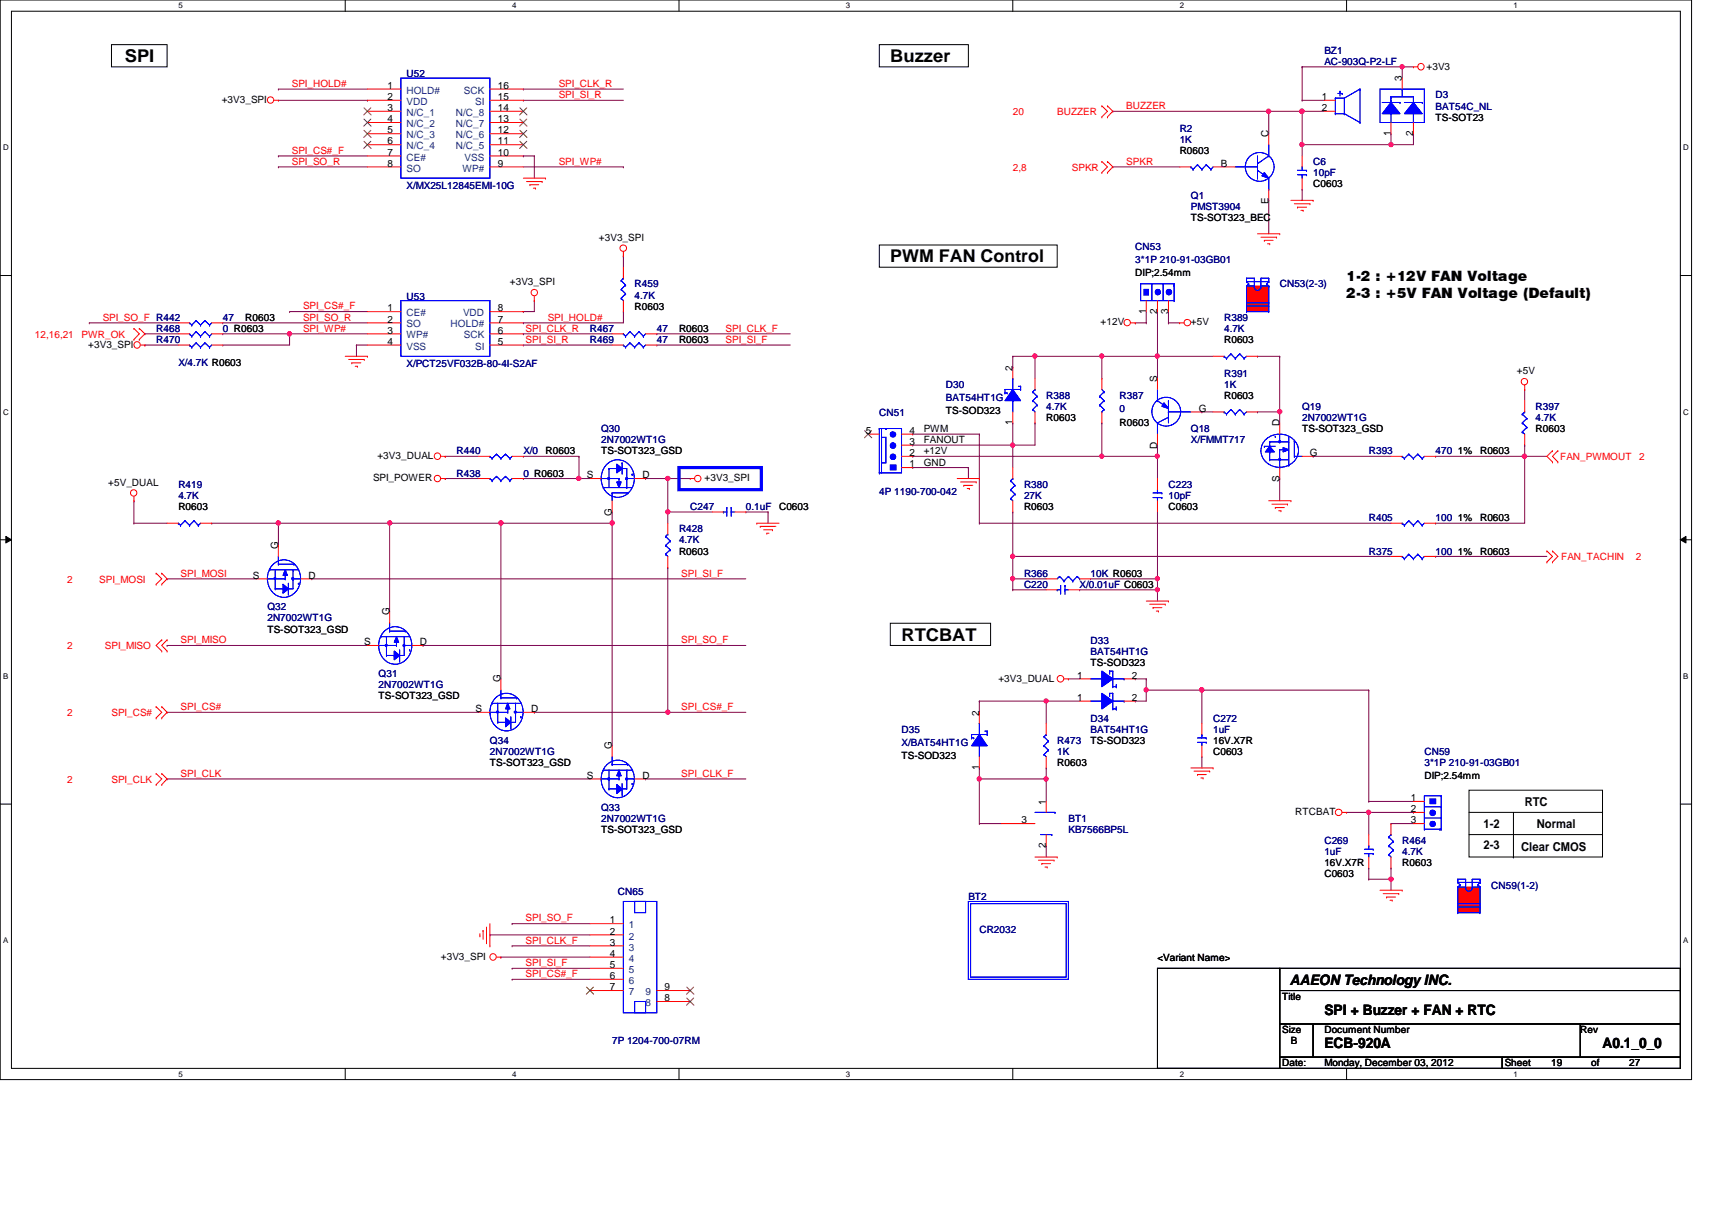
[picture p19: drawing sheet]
<svg xmlns="http://www.w3.org/2000/svg" width="297mm" height="210mm" viewBox="0 0 297 210" stroke-linecap="round" stroke-linejoin="round" font-family="sans-serif">
<defs><g id="words">
<g font-size="3">
<text x="21.7" y="10.8">SPI</text>
<text x="154.5" y="10.8">Buzzer</text>
<text x="154.5" y="45.5">PWM FAN Control</text>
<text x="156.4" y="111.2">RTCBAT</text>
</g>
<g font-size="2.5">
<text x="233.6" y="48.8">1-2 : +12V FAN Voltage</text>
<text x="233.6" y="51.8">2-3 : +5V FAN Voltage (Default)</text>
<text x="223.8" y="170.8">AAEON Technology INC.</text>
<text x="229.8" y="176.1">SPI + Buzzer + FAN + RTC</text>
<text x="229.8" y="181.9">ECB-920A</text>
<text x="278" y="181.9">A0.1_0_0</text>
</g>
<g font-size="2.1">
<text x="257.4" y="143.7">1-2</text>
<text x="264.5" y="139.8">RTC</text>
<text x="266.7" y="143.7">Normal</text>
<text x="257.4" y="147.4">2-3</text>
<text x="263.9" y="147.6">Clear CMOS</text>
</g>
<g font-size="1.7" fill="#000080">
<text x="229.8" y="9.4">BZ1</text>
<text x="229.8" y="11.3">AC-903Q-P2-LF</text>
<text x="70.5" y="13.4">U52</text>
<text x="249.1" y="17.1">D3</text>
<text x="204.7" y="22.9">R2</text>
<text x="249.1" y="19">BAT54C_NL</text>
<text x="204.7" y="24.8">1K</text>
<text x="227.8" y="28.7">C6</text>
<text x="70.5" y="32.7">X/MX25L12845EMI-10G</text>
<text x="206.6" y="34.5">Q1</text>
<text x="227.8" y="30.6">10pF</text>
<text x="206.6" y="36.4">PMST3904</text>
<text x="197" y="43.3">CN53</text>
<text x="197" y="45.6">3*1P 210-91-03GB01</text>
<text x="70.5" y="52">U53</text>
<text x="110.1" y="49.9">R459</text>
<text x="110.1" y="51.8">4.7K</text>
<text x="222" y="49.9">CN53(2-3)</text>
<text x="27.1" y="59.5">R470</text>
<text x="27.1" y="57.6">R468</text>
<text x="38.6" y="57.6">0 R0603</text>
<text x="38.6" y="55.7">47</text>
<text x="102.4" y="59.5">R469</text>
<text x="102.4" y="57.6">R467</text>
<text x="114" y="59.5">47</text>
<text x="114" y="57.6">47</text>
<text x="212.4" y="55.7">R389</text>
<text x="212.4" y="57.6">4.7K</text>
<text x="30.9" y="63.4">X/4.7K R0603</text>
<text x="70.5" y="63.6">X/PCT25VF032B-80-4I-S2AF</text>
<text x="212.4" y="65.3">R391</text>
<text x="164.1" y="67.3">D30</text>
<text x="164.1" y="69.6">BAT54HT1G</text>
<text x="181.5" y="69.2">R388</text>
<text x="181.5" y="71.1">4.7K</text>
<text x="194.3" y="69.2">R387</text>
<text x="194.3" y="71.5">0</text>
<text x="212.4" y="67.3">1K</text>
<text x="225.9" y="71.1">Q19</text>
<text x="266.4" y="71.1">R397</text>
<text x="104.3" y="75">Q30</text>
<text x="104.3" y="76.9">2N7002WT1G</text>
<text x="152.6" y="72.1">CN51</text>
<text x="206.6" y="75">Q18</text>
<text x="206.6" y="76.9">X/FMMT717</text>
<text x="225.9" y="73.1">2N7002WT1G</text>
<text x="266.4" y="73.1">4.7K</text>
<text x="79.2" y="78.8">R440</text>
<text x="79.2" y="82.7">R438</text>
<text x="90.8" y="78.8">X/0</text>
<text x="90.8" y="82.7">0 R0603</text>
<text x="237.5" y="78.8">R393</text>
<text x="249.1" y="78.8">470</text>
<text x="30.9" y="84.6">R419</text>
<text x="30.9" y="86.6">4.7K</text>
<text x="119.8" y="88.5">C247</text>
<text x="129.4" y="88.5">0.1uF</text>
<text x="152.6" y="85.8">4P 1190-700-042</text>
<text x="177.7" y="84.6">R380</text>
<text x="177.7" y="86.6">27K</text>
<text x="202.7" y="84.6">C223</text>
<text x="202.7" y="86.6">10pF</text>
<text x="117.8" y="92.4">R428</text>
<text x="117.8" y="94.3">4.7K</text>
<text x="237.5" y="90.4">R405</text>
<text x="249.1" y="90.4">100</text>
<text x="177.7" y="100.1">R366</text>
<text x="189.2" y="100.1">10K R0603</text>
<text x="237.5" y="96.2">R375</text>
<text x="249.1" y="96.2">100</text>
<text x="46.4" y="105.9">Q32</text>
<text x="46.4" y="107.8">2N7002WT1G</text>
<text x="177.7" y="102">C220</text>
<text x="187.3" y="102">X/0.01uF C0603</text>
<text x="189.2" y="111.7">D33</text>
<text x="189.2" y="113.6">BAT54HT1G</text>
<text x="65.7" y="117.4">Q31</text>
<text x="65.7" y="119.4">2N7002WT1G</text>
<text x="189.2" y="125.2">D34</text>
<text x="210.5" y="125.2">C272</text>
<text x="85" y="129">Q34</text>
<text x="85" y="131">2N7002WT1G</text>
<text x="156.4" y="127.1">D35</text>
<text x="156.4" y="129.4">X/BAT54HT1G</text>
<text x="183.4" y="129">R473</text>
<text x="183.4" y="131">1K</text>
<text x="189.2" y="127.1">BAT54HT1G</text>
<text x="210.5" y="127.1">1uF</text>
<text x="247.1" y="131">CN59</text>
<text x="247.1" y="132.9">3*1P 210-91-03GB01</text>
<text x="104.3" y="140.6">Q33</text>
<text x="104.3" y="142.5">2N7002WT1G</text>
<text x="185.4" y="142.5">BT1</text>
<text x="185.4" y="144.5">KB7566BP5L</text>
<text x="229.8" y="146.4">C269</text>
<text x="229.8" y="148.3">1uF</text>
<text x="243.3" y="146.4">R464</text>
<text x="243.3" y="148.3">4.7K</text>
<text x="107.2" y="155.3">CN65</text>
<text x="258.7" y="154.1">CN59(1-2)</text>
<text x="168" y="156">BT2</text>
<text x="169.9" y="161.8">CR2032</text>
<text x="106.2" y="181.1">7P 1204-700-07RM</text>
</g>
<g font-size="1.7">
<text x="38.5" y="17.8">+3V3_SPI</text>
<text x="67.2" y="15.4">1</text>
<text x="67.2" y="17.4">2</text>
<text x="86.4" y="15.4">16</text>
<text x="86.4" y="17.4">15</text>
<text x="229.4" y="17.4">1</text>
<text x="243.2" y="14.1" transform="rotate(-90 243.2 14.1)">3</text>
<text x="247.5" y="12.1">+3V3</text>
<text x="67.2" y="19.3">3</text>
<text x="67.2" y="21.2">4</text>
<text x="67.2" y="23.2">5</text>
<text x="86.4" y="23.2">12</text>
<text x="86.4" y="19.3">14</text>
<text x="86.4" y="21.2">13</text>
<text x="220.1" y="23.7" transform="rotate(-90 220.1 23.7)">C</text>
<text x="229.4" y="19.3">2</text>
<text x="241.3" y="23.6" transform="rotate(-90 241.3 23.6)">1</text>
<text x="245.2" y="23.6" transform="rotate(-90 245.2 23.6)">2</text>
<text x="249.1" y="20.9">TS-SOT23</text>
<text x="67.2" y="25.1">6</text>
<text x="67.2" y="27">7</text>
<text x="67.2" y="28.9">8</text>
<text x="86.4" y="28.9">9</text>
<text x="86.4" y="27">10</text>
<text x="86.4" y="25.1">11</text>
<text x="204.7" y="26.7">R0603</text>
<text x="211.8" y="28.9">B</text>
<text x="220.1" y="35.3" transform="rotate(-90 220.1 35.3)">E</text>
<text x="227.8" y="32.5">C0603</text>
<text x="103.9" y="41.8">+3V3_SPI</text>
<text x="206.6" y="38.3">TS-SOT323_BEC</text>
<text x="197" y="48">DIP;2.54mm</text>
<text x="88.5" y="49.5">+3V3_SPI</text>
<text x="110.1" y="53.8">R0603</text>
<text x="42.5" y="55.7">R0603</text>
<text x="67.2" y="54">1</text>
<text x="67.2" y="56">2</text>
<text x="67.2" y="57.9">3</text>
<text x="67.2" y="59.8">4</text>
<text x="86.4" y="59.8">5</text>
<text x="86.4" y="57.9">6</text>
<text x="86.4" y="56">7</text>
<text x="86.4" y="54">8</text>
<text x="117.8" y="59.5">R0603</text>
<text x="117.8" y="57.6">R0603</text>
<text x="191" y="56.4">+12V</text>
<text x="198.8" y="54.5" transform="rotate(-90 198.8 54.5)">1</text>
<text x="200.8" y="54.5" transform="rotate(-90 200.8 54.5)">2</text>
<text x="202.7" y="54.5" transform="rotate(-90 202.7 54.5)">3</text>
<text x="206.6" y="56.4">+5V</text>
<text x="212.4" y="59.5">R0603</text>
<text x="15.3" y="60.3">+3V3_SPI</text>
<text x="175.7" y="64.3" transform="rotate(-90 175.7 64.3)">2</text>
<text x="263.2" y="64.9">+5V</text>
<text x="164.1" y="71.9">TS-SOD323</text>
<text x="200.8" y="66.2" transform="rotate(-90 200.8 66.2)">S</text>
<text x="208" y="71.4">G</text>
<text x="212.4" y="69.2">R0603</text>
<text x="150.2" y="75.3">5</text>
<text x="157.8" y="77.2">3</text>
<text x="157.8" y="75.3">4</text>
<text x="160.3" y="76.9">FANOUT</text>
<text x="160.3" y="75">PWM</text>
<text x="175.7" y="73.8" transform="rotate(-90 175.7 73.8)">1</text>
<text x="181.5" y="73.1">R0603</text>
<text x="194.3" y="73.8">R0603</text>
<text x="200.8" y="77.9" transform="rotate(-90 200.8 77.9)">D</text>
<text x="222" y="74" transform="rotate(-90 222 74)">D</text>
<text x="225.9" y="75">TS-SOT323_GSD</text>
<text x="266.4" y="75">R0603</text>
<text x="64.7" y="83.5">SPI_POWER</text>
<text x="65.5" y="79.6">+3V3_DUAL</text>
<text x="94.7" y="78.8">R0603</text>
<text x="101.8" y="83">S</text>
<text x="104.3" y="78.8">TS-SOT323_GSD</text>
<text x="111.5" y="83">D</text>
<text x="122.3" y="83.5">+3V3_SPI</text>
<text x="157.8" y="81.1">1</text>
<text x="157.8" y="79.1">2</text>
<text x="160.3" y="78.8">+12V</text>
<text x="160.3" y="80.8">GND</text>
<text x="222" y="83.6" transform="rotate(-90 222 83.6)">S</text>
<text x="227.3" y="79.1">G</text>
<text x="252.9" y="78.8">1%</text>
<text x="256.8" y="78.8">R0603</text>
<text x="18.8" y="84.2">+5V_DUAL</text>
<text x="30.9" y="88.5">R0603</text>
<text x="106.2" y="89.6" transform="rotate(-90 106.2 89.6)">G</text>
<text x="135.2" y="88.5">C0603</text>
<text x="177.7" y="88.5">R0603</text>
<text x="202.7" y="88.5">C0603</text>
<text x="48.3" y="95.2" transform="rotate(-90 48.3 95.2)">G</text>
<text x="252.9" y="90.4">1%</text>
<text x="256.8" y="90.4">R0603</text>
<text x="43.9" y="100.4">S</text>
<text x="53.5" y="100.4">D</text>
<text x="117.8" y="96.2">R0603</text>
<text x="252.9" y="96.2">1%</text>
<text x="256.8" y="96.2">R0603</text>
<text x="67.6" y="106.8" transform="rotate(-90 67.6 106.8)">G</text>
<text x="46.4" y="109.7">TS-SOT323_GSD</text>
<text x="63.2" y="111.9">S</text>
<text x="72.9" y="111.9">D</text>
<text x="86.9" y="118.4" transform="rotate(-90 86.9 118.4)">G</text>
<text x="173.2" y="118.2">+3V3_DUAL</text>
<text x="186.9" y="117.7">1</text>
<text x="189.2" y="115.5">TS-SOD323</text>
<text x="196.4" y="117.7">2</text>
<text x="65.7" y="121.3">TS-SOT323_GSD</text>
<text x="82.5" y="123.5">S</text>
<text x="92.2" y="123.5">D</text>
<text x="169.9" y="124.1" transform="rotate(-90 169.9 124.1)">2</text>
<text x="186.9" y="121.6">1</text>
<text x="196.4" y="121.6">2</text>
<text x="106.2" y="129.9" transform="rotate(-90 106.2 129.9)">G</text>
<text x="156.4" y="131.7">TS-SOD323</text>
<text x="189.2" y="129">TS-SOD323</text>
<text x="210.5" y="129">16V.X7R</text>
<text x="210.5" y="131">C0603</text>
<text x="85" y="132.9">TS-SOT323_GSD</text>
<text x="101.8" y="135.1">S</text>
<text x="111.5" y="135.1">D</text>
<text x="169.9" y="133.6" transform="rotate(-90 169.9 133.6)">1</text>
<text x="183.4" y="132.9">R0603</text>
<text x="247.1" y="135.2">DIP;2.54mm</text>
<text x="177.2" y="142.8">3</text>
<text x="181.5" y="139.6" transform="rotate(-90 181.5 139.6)">1</text>
<text x="224.7" y="141.4">RTCBAT</text>
<text x="244.8" y="139">1</text>
<text x="244.8" y="140.9">2</text>
<text x="244.8" y="142.8">3</text>
<text x="104.3" y="144.5">TS-SOT323_GSD</text>
<text x="181.5" y="147.1" transform="rotate(-90 181.5 147.1)">2</text>
<text x="229.8" y="150.3">16V.X7R</text>
<text x="229.8" y="152.2">C0603</text>
<text x="243.3" y="150.3">R0603</text>
<text x="105.8" y="160.2">1</text>
<text x="76.5" y="166.5">+3V3_SPI</text>
<text x="105.8" y="162.1">2</text>
<text x="105.8" y="164">3</text>
<text x="105.8" y="166">4</text>
<text x="105.8" y="167.9">5</text>
<text x="200.8" y="166.7">&lt;Variant Name&gt;</text>
<text x="105.8" y="169.8">6</text>
<text x="105.8" y="171.8">7</text>
<text x="115.3" y="173.7">8</text>
<text x="115.3" y="171.8">9</text>
<text x="222.5" y="173.4">Title</text>
<text x="222.5" y="179.2">Size</text>
<text x="229.8" y="179.2">Document Number</text>
<text x="274.2" y="179.2">Rev</text>
<text x="222.5" y="185">Date:</text>
<text x="224" y="181.1">B</text>
<text x="229.8" y="185">Monday, December 03, 2012</text>
<text x="261.1" y="185">Sheet</text>
<text x="269.2" y="185">19</text>
<text x="276.1" y="185">of</text>
<text x="282.7" y="185">27</text>
</g>
<g font-size="1.7" fill="#f00">
<text x="50.6" y="15.1">SPI_HOLD#</text>
<text x="96.9" y="15.1">SPI_CLK_R</text>
<text x="96.9" y="17">SPI_SI_R</text>
<text x="175.7" y="20">20</text>
<text x="183.4" y="20">BUZZER</text>
<text x="195.4" y="18.9">BUZZER</text>
<text x="50.6" y="26.7">SPI_CS#_F</text>
<text x="50.6" y="28.6">SPI_SO_R</text>
<text x="96.9" y="28.6">SPI_WP#</text>
<text x="175.7" y="29.6">2,8</text>
<text x="186" y="29.6">SPKR</text>
<text x="195.4" y="28.6">SPKR</text>
<text x="52.6" y="53.7">SPI_CS#_F</text>
<text x="6.1" y="58.6">12,16,21</text>
<text x="14.1" y="58.6">PWR_OK</text>
<text x="17.8" y="55.6">SPI_SO_F R442</text>
<text x="52.6" y="57.5">SPI_WP#</text>
<text x="52.6" y="55.6">SPI_SO_R</text>
<text x="91.2" y="57.5">SPI_CLK_R</text>
<text x="91.2" y="59.5">SPI_SI_R</text>
<text x="95" y="55.6">SPI_HOLD#</text>
<text x="125.9" y="59.5">SPI_SI_F</text>
<text x="125.9" y="57.5">SPI_CLK_F</text>
<text x="270.7" y="79.8">FAN_PWMOUT</text>
<text x="284.4" y="79.8">2</text>
<text x="11.6" y="101">2</text>
<text x="17.2" y="101">SPI_MOSI</text>
<text x="31.3" y="100">SPI_MOSI</text>
<text x="118.2" y="100">SPI_SI_F</text>
<text x="270.9" y="97.2">FAN_TACHIN</text>
<text x="283.8" y="97.2">2</text>
<text x="11.6" y="112.6">2</text>
<text x="18.2" y="112.6">SPI_MISO</text>
<text x="31.3" y="111.6">SPI_MISO</text>
<text x="118.2" y="111.6">SPI_SO_F</text>
<text x="11.6" y="124.2">2</text>
<text x="19.3" y="124.2">SPI_CS#</text>
<text x="31.3" y="123.2">SPI_CS#</text>
<text x="118.2" y="123.2">SPI_CS#_F</text>
<text x="11.6" y="135.8">2</text>
<text x="19.3" y="135.8">SPI_CLK</text>
<text x="31.3" y="134.7">SPI_CLK</text>
<text x="118.2" y="134.7">SPI_CLK_F</text>
<text x="91.2" y="159.9">SPI_SO_F</text>
<text x="91.2" y="167.6">SPI_SI_F</text>
<text x="91.2" y="163.7">SPI_CLK_F</text>
<text x="91.2" y="169.5">SPI_CS#_F</text>
</g>
<g font-size="1.7" fill="#004080">
<text x="70.5" y="16.3">HOLD#</text>
<text x="80.5" y="16.3">SCK</text>
<text x="70.5" y="18.2">VDD</text>
<text x="70.5" y="20.1">N/C_1</text>
<text x="70.5" y="22.1">N/C_2</text>
<text x="79.1" y="20.1">N/C_8</text>
<text x="79.1" y="22.1">N/C_7</text>
<text x="82.5" y="18.2">SI</text>
<text x="70.5" y="24">N/C_3</text>
<text x="70.5" y="25.9">N/C_4</text>
<text x="70.5" y="27.9">CE#</text>
<text x="70.5" y="29.8">SO</text>
<text x="79.1" y="24">N/C_6</text>
<text x="79.1" y="25.9">N/C_5</text>
<text x="80.2" y="29.8">WP#</text>
<text x="80.6" y="27.9">VSS</text>
<text x="70.5" y="54.9">CE#</text>
<text x="70.5" y="56.8">SO</text>
<text x="70.5" y="58.7">WP#</text>
<text x="78.2" y="56.8">HOLD#</text>
<text x="80.3" y="54.9">VDD</text>
<text x="80.5" y="58.7">SCK</text>
<text x="70.5" y="60.7">VSS</text>
<text x="82.5" y="60.7">SI</text>
<text x="109.1" y="161">1</text>
<text x="109.1" y="163">2</text>
<text x="109.1" y="164.9">3</text>
<text x="109.1" y="166.8">4</text>
<text x="109.1" y="168.8">5</text>
<text x="109.1" y="170.7">6</text>
<text x="109.1" y="172.6">7</text>
<text x="112" y="172.6">9</text>
<text x="112" y="174.5">8</text>
</g>
<g font-size="1.4">
<text x="30.9" y="1.4">5</text>
<text x="88.9" y="1.4">4</text>
<text x="146.8" y="1.4">3</text>
<text x="204.7" y="1.4">2</text>
<text x="262.6" y="1.4">1</text>
<text x=".5" y="26.1">D</text>
<text x="292.1" y="26.1">D</text>
<text x=".5" y="71.9">C</text>
<text x="292.1" y="71.9">C</text>
<text x=".5" y="117.8">B</text>
<text x="292.1" y="117.8">B</text>
<text x=".5" y="163.6">A</text>
<text x="292.1" y="163.6">A</text>
<text x="30.9" y="186.8">5</text>
<text x="88.9" y="186.8">4</text>
<text x="146.8" y="186.8">3</text>
<text x="204.7" y="186.8">2</text>
<text x="262.6" y="186.8">1</text>
</g>
</g></defs>
<path d="M0 0h293.5v187.3h-293.5zM2 1.9h289.5v183.4h-289.5z" fill="none" stroke="#000" stroke-width=".17"/>
<g fill="#fff">
<path d="M30.9 .2h.8v1.5h-.8z"/>
<path d="M30.9 185.5h.8v1.6h-.8z"/>
</g>
<path d="M59.9 0v1.9M59.9 185.3v2" fill="none" stroke="#000" stroke-width=".17"/>
<g fill="#fff">
<path d="M88.9 .2h.7v1.5h-.7z"/>
<path d="M88.9 185.5h.7v1.6h-.7z"/>
</g>
<path d="M117.8 0v1.9M117.8 185.3v2" fill="none" stroke="#000" stroke-width=".17"/>
<g fill="#fff">
<path d="M146.8 .2h.7v1.5h-.7z"/>
<path d="M146.8 185.5h.7v1.6h-.7z"/>
</g>
<path d="M175.7 0v1.9M175.7 185.3v2" fill="none" stroke="#000" stroke-width=".17"/>
<g fill="#fff">
<path d="M204.7 .2h.7v1.5h-.7z"/>
<path d="M204.7 185.5h.7v1.6h-.7z"/>
</g>
<path d="M233.6 0v1.9M233.6 185.3v2" fill="none" stroke="#000" stroke-width=".17"/>
<g fill="#fff">
<path d="M262.6 .2h.8v1.5h-.8z"/>
<path d="M262.6 185.5h.8v1.6h-.8z"/>
<path d="M.5 24.8h1v1.6h-1z"/>
<path d="M292.1 24.8h.9v1.6h-.9z"/>
<path d="M.5 70.7h1v1.5h-1z"/>
<path d="M292.1 70.7h.9v1.5h-.9z"/>
</g>
<path d="M0 47.8h2M291.5 47.8h2" fill="none" stroke="#000" stroke-width=".17"/>
<g fill="#fff">
<path d="M.5 116.5h.9v1.6h-.9z"/>
<path d="M292.1 116.5h.8v1.6h-.8z"/>
</g>
<path d="M0 93.6h2M1 93l1 .6-1 .6zM291.5 93.6l1-.6v1.2zM291.5 93.6h2" fill="none" stroke="#000" stroke-width=".17"/>
<path d="M1 93l1 .6-1 .6zM291.5 93.6l1-.6v1.2z" fill="#000"/>
<g fill="#fff">
<path d="M.5 162.4h.9v1.5h-.9z"/>
<path d="M292.1 162.4h.8v1.5h-.8z"/>
</g>
<path d="M0 139.5h2M291.5 139.5h2" fill="none" stroke="#000" stroke-width=".17"/>
<path d="M225.9 11.6h.1M225.9 11.6h19.3M243.3 11.6h.1" fill="none" stroke="#800040" stroke-width=".17"/>
<circle cx="243.3" cy="11.6" r=".37" fill="#f0f"/>
<circle cx="243.3" cy="11.6" r=".37" fill="none" stroke="#f0f" stroke-width=".17"/>
<path d="M193.1 19.3h.1M193.1 19.3h32.8M220.1 19.3h.1M193.1 29h.1M193.1 29h11.6" fill="none" stroke="#800040" stroke-width=".17"/>
<circle cx="225.9" cy="19.3" r=".38" fill="#f0f"/>
<circle cx="225.9" cy="19.3" r=".38" fill="none" stroke="#f0f" stroke-width=".17"/>
<circle cx="220.1" cy="19.3" r=".38" fill="#f0f"/>
<circle cx="220.1" cy="19.3" r=".38" fill="none" stroke="#f0f" stroke-width=".17"/>
<path d="M225.9 19.3h.1M225.9 19.3h3.9M225.9 32.9h.1M225.9 25.1h.1M225.9 25.1v2M225.9 32.9v1.9M241.3 25.1h.1M241.3 25.1h3.9" fill="none" stroke="#800040" stroke-width=".17"/>
<circle cx="241.3" cy="25.1" r=".37" fill="#f0f"/>
<circle cx="241.3" cy="25.1" r=".37" fill="none" stroke="#f0f" stroke-width=".17"/>
<g fill="none" stroke="#800040" stroke-width=".17">
<path d="M225.9 11.6h.1M225.9 17.4h.1M225.9 19.3h.1M225.9 11.6v5.8M225.9 19.3v5.8M225.9 17.4h3.9M243.3 11.6h.1M243.3 11.6v1.9M220.1 34.8h.1M220.1 34.8v5.8M241.3 23.2h.1M241.3 23.2v1.9"/>
<path d="M245.2 23.2h.1M245.2 23.2v1.9"/>
</g>
<circle cx="225.9" cy="19.3" r=".38" fill="#f0f"/>
<circle cx="225.9" cy="19.3" r=".38" fill="none" stroke="#f0f" stroke-width=".17"/>
<path d="M225.9 25.1h.1M225.9 25.1h15.4" fill="none" stroke="#800040" stroke-width=".17"/>
<circle cx="225.9" cy="25.1" r=".37" fill="#f0f"/>
<circle cx="225.9" cy="25.1" r=".37" fill="none" stroke="#f0f" stroke-width=".17"/>
<path d="M25.1 59.9h.1M25.1 59.9h5.8M115.9 123.6h.1M115.9 123.6h13.5" fill="none" stroke="#800040" stroke-width=".17"/>
<circle cx="115.9" cy="123.5" r=".37" fill="#f0f"/>
<circle cx="115.9" cy="123.5" r=".37" fill="none" stroke="#f0f" stroke-width=".17"/>
<path d="M25.1 57.9h.1M25.1 57.9h5.8M67.6 90.8h.1M67.6 90.8v15.4M115.9 83h.1M115.9 83h3.9M92.7 123.6h.1M92.7 123.6h23.2M112 135.1h.1M112 135.1h17.4" fill="none" stroke="#800040" stroke-width=".17"/>
<circle cx="67.6" cy="90.7" r=".38" fill="#f0f"/>
<circle cx="67.6" cy="90.7" r=".38" fill="none" stroke="#f0f" stroke-width=".17"/>
<path d="M48.3 90.8h.1M48.3 90.8v3.8M67.6 90.8h.1M67.6 90.8h19.3M106.2 88.8h.1M106.2 88.8v2" fill="none" stroke="#800040" stroke-width=".17"/>
<circle cx="48.3" cy="90.7" r=".38" fill="#f0f"/>
<circle cx="48.3" cy="90.7" r=".38" fill="none" stroke="#f0f" stroke-width=".17"/>
<path d="M86.9 90.8h.1M86.9 90.8v27" fill="none" stroke="#800040" stroke-width=".17"/>
<circle cx="86.9" cy="90.7" r=".38" fill="#f0f"/>
<circle cx="86.9" cy="90.7" r=".38" fill="none" stroke="#f0f" stroke-width=".17"/>
<g fill="none" stroke="#800040" stroke-width=".17">
<path d="M15.5 56h.1M15.5 56h15.4M38.6 56h.1M38.6 56h25.2M50.2 57.9h.1M50.2 54.1h.1M50.2 54.1h13.6M50.2 57.9h13.6M61.8 59.9h.1M61.8 59.9v1.9M61.8 59.9h2M90.8 54.1h.1"/>
<path d="M90.8 56h.1M92.7 52.2h.1M92.7 52.2v1.9h-1.9M108.2 54.1h.1M108.2 54.1v1.9h-17.4M23.2 86.9h.1M23.2 86.9v3.9M48.3 90.8h.1M48.3 90.8h19.3M86.9 90.8h.1M86.9 90.8h19.3M106.2 90.8h.1"/>
<path d="M106.2 90.8v38.6M112 83h.1M112 83h3.9M115.9 88.8h.1M115.9 88.8v2M73.4 112h.1M73.4 112h56M85 162.2h.1M85 162.2h17.4M88.9 168h.1M88.9 168h13.5"/>
</g>
<circle cx="106.2" cy="90.7" r=".38" fill="#f0f"/>
<circle cx="106.2" cy="90.7" r=".38" fill="none" stroke="#f0f" stroke-width=".17"/>
<path d="M38.6 59.9h.1M50.2 57.9h.1M50.2 57.9v2h-11.6M86.9 166h.1M86.9 166h15.5M88.9 164.1h.1M88.9 169.9h.1M88.9 164.1h13.5M88.9 169.9h13.5" fill="none" stroke="#800040" stroke-width=".17"/>
<circle cx="50.2" cy="57.9" r=".38" fill="#f0f"/>
<circle cx="50.2" cy="57.9" r=".38" fill="none" stroke="#f0f" stroke-width=".17"/>
<path d="M38.6 57.9h.1M38.6 57.9h11.6M115.9 88.8h.1M115.9 88.8h7.7M88.9 160.2h.1M88.9 160.2h13.5" fill="none" stroke="#800040" stroke-width=".17"/>
<circle cx="115.9" cy="88.8" r=".37" fill="#f0f"/>
<circle cx="115.9" cy="88.8" r=".37" fill="none" stroke="#f0f" stroke-width=".17"/>
<path d="M100.5 79.2h.1M100.5 79.2v3.8M129.4 88.8h.1M129.4 88.8h3.9M133.3 88.8h.1M133.3 88.8v2" fill="none" stroke="#800040" stroke-width=".17"/>
<circle cx="100.4" cy="83" r=".37" fill="#f0f"/>
<circle cx="100.4" cy="83" r=".37" fill="none" stroke="#f0f" stroke-width=".17"/>
<g fill="none" stroke="#800040" stroke-width=".17">
<path d="M77.3 79.2h.1M77.3 79.2h5.8M90.8 79.2h.1M90.8 79.2h9.7M179.6 73.4h.1M179.6 73.4v3.8M23.2 90.8h.1M23.2 90.8h5.8M36.7 90.8h.1M36.7 90.8h11.6M77.3 83h.1M77.3 83h5.8"/>
<path d="M100.5 83h.1M100.5 83h1.9M175.7 96.5h.1M175.7 96.5v3.9M175.7 96.5h65.6"/>
</g>
<circle cx="175.7" cy="96.5" r=".38" fill="#f0f"/>
<circle cx="175.7" cy="96.5" r=".38" fill="none" stroke="#f0f" stroke-width=".17"/>
<g fill="none" stroke="#800040" stroke-width=".17">
<path d="M175.7 73.4h.1M175.7 61.8h.1M175.7 73.4v3.8M175.7 61.8h3.9M179.6 61.8h.1M179.6 61.8v3.9M191.2 79.2h.1M200.8 77.2h.1M200.8 77.2v2h-9.6M158.4 81.1h.1M158.4 81.1h9.6M168 81.1h.1"/>
<path d="M168 81.1v1.9M175.7 88.8h.1M175.7 88.8v7.7M249.1 96.5h.1M249.1 96.5h19.3M175.7 100.4h.1M175.7 100.4h5.8"/>
</g>
<circle cx="191.1" cy="79.1" r=".37" fill="#f0f"/>
<circle cx="191.1" cy="79.1" r=".37" fill="none" stroke="#f0f" stroke-width=".17"/>
<path d="M158.4 77.2h.1M158.4 77.2h17.3M227.8 79.2h.1M227.8 79.2h13.5M264.5 77.2h.1M264.5 67.6h.1M264.5 67.6v1.9M264.5 77.2v2" fill="none" stroke="#800040" stroke-width=".17"/>
<circle cx="175.7" cy="77.2" r=".38" fill="#f0f"/>
<circle cx="175.7" cy="77.2" r=".38" fill="none" stroke="#f0f" stroke-width=".17"/>
<path d="M200.8 65.7h.1M200.8 61.8v3.9M218.2 61.8h.1M218.2 61.8h3.8M264.5 79.2h.1M264.5 79.2h3.9" fill="none" stroke="#800040" stroke-width=".17"/>
<circle cx="264.5" cy="79.1" r=".37" fill="#f0f"/>
<circle cx="264.5" cy="79.1" r=".37" fill="none" stroke="#f0f" stroke-width=".17"/>
<path d="M175.7 77.2h.1M175.7 63.7h.1M175.7 61.8v1.9M175.7 77.2v3.9M191.2 61.8h.1M191.2 61.8h9.6M249.1 79.2h.1M249.1 79.2h15.4M222 83h.1M222 83v3.9M189.2 100.4h.1M189.2 100.4h11.6" fill="none" stroke="#800040" stroke-width=".17"/>
<circle cx="200.8" cy="61.8" r=".38" fill="#f0f"/>
<circle cx="200.8" cy="61.8" r=".38" fill="none" stroke="#f0f" stroke-width=".17"/>
<circle cx="191.1" cy="61.8" r=".38" fill="#f0f"/>
<circle cx="191.1" cy="61.8" r=".38" fill="none" stroke="#f0f" stroke-width=".17"/>
<path d="M108.2 44.4h.1M108.2 44.4v2M198.9 119.7h.1M198.9 119.7h9.6" fill="none" stroke="#800040" stroke-width=".17"/>
<circle cx="208.5" cy="119.7" r=".38" fill="#f0f"/>
<circle cx="208.5" cy="119.7" r=".38" fill="none" stroke="#f0f" stroke-width=".17"/>
<circle cx="198.8" cy="119.7" r=".38" fill="#f0f"/>
<circle cx="198.8" cy="119.7" r=".38" fill="none" stroke="#f0f" stroke-width=".17"/>
<path d="M208.5 119.7h.1M208.5 119.7h29M169.9 121.6h.1M169.9 133.2h.1M169.9 121.6v2M169.9 133.2v1.9M169.9 121.6h17.4M181.5 121.6h.1M208.5 131.3h.1M208.5 131.3v1.9M241.3 152.5h.1M241.3 152.5v1.9" fill="none" stroke="#800040" stroke-width=".17"/>
<circle cx="181.5" cy="121.6" r=".37" fill="#f0f"/>
<circle cx="181.5" cy="121.6" r=".37" fill="none" stroke="#f0f" stroke-width=".17"/>
<path d="M181.5 121.6h.1M181.5 133.2h.1M181.5 121.6v3.9M181.5 133.2v1.9M241.3 142.9h.1M241.3 142.9h3.9" fill="none" stroke="#800040" stroke-width=".17"/>
<circle cx="181.5" cy="135.1" r=".38" fill="#f0f"/>
<circle cx="181.5" cy="135.1" r=".38" fill="none" stroke="#f0f" stroke-width=".17"/>
<path d="M185.4 117.8h.1M185.4 117.8h1.9M208.5 119.7h.1M208.5 119.7v5.8M237.5 150.6h.1M237.5 150.6v1.9" fill="none" stroke="#800040" stroke-width=".17"/>
<circle cx="208.5" cy="119.7" r=".38" fill="#f0f"/>
<circle cx="208.5" cy="119.7" r=".38" fill="none" stroke="#f0f" stroke-width=".17"/>
<path d="M197 117.8h.1M197 117.8h1.9M198.9 119.7h.1M198.9 119.7v1.9h-1.9M197 121.6h.1M237.5 152.5h.1M237.5 152.5h3.8" fill="none" stroke="#800040" stroke-width=".17"/>
<circle cx="241.3" cy="152.5" r=".37" fill="#f0f"/>
<circle cx="241.3" cy="152.5" r=".37" fill="none" stroke="#f0f" stroke-width=".17"/>
<path d="M198.9 117.8h.1M198.9 117.8v1.9M237.5 119.7h.1M237.5 119.7v19.3M169.9 135.1h.1M169.9 135.1v7.8M181.5 135.1h.1M181.5 135.1v3.9M241.3 150.6h.1M241.3 150.6v1.9" fill="none" stroke="#800040" stroke-width=".17"/>
<circle cx="169.9" cy="135.1" r=".38" fill="#f0f"/>
<circle cx="169.9" cy="135.1" r=".38" fill="none" stroke="#f0f" stroke-width=".17"/>
<g fill="none" stroke="#800040" stroke-width=".17">
<path d="M220.1 19.3h.1M220.1 19.3v3.9M90.8 83h.1M90.8 83h9.7M115.9 98.5h.1M115.9 83h.1M115.9 83v5.8M115.9 98.5v25.1M29 112h.1M29 100.4h.1M29 112h34.8M29 100.4h15.4"/>
<path d="M29 135.1h.1M29 123.6h.1M29 135.1h73.4M29 123.6h54.1M169.9 135.1h.1M169.9 135.1h11.6M237.5 139h.1M237.5 139h7.7M169.9 142.9h.1M169.9 142.9h3.9M181.5 146.7h.1M181.5 146.7v2"/>
</g>
<circle cx="115.9" cy="83" r=".37" fill="#f0f"/>
<circle cx="115.9" cy="83" r=".37" fill="none" stroke="#f0f" stroke-width=".17"/>
<path d="M200.8 54.1h.1M200.8 54.1v7.7M179.6 61.8h.1M179.6 61.8h11.6v3.9M191.2 65.7h.1M200.8 61.8h.1M200.8 61.8h9.7M208.5 71.5h.1M208.5 71.5h2M54.1 100.4h.1M54.1 100.4h75.3" fill="none" stroke="#800040" stroke-width=".17"/>
<circle cx="179.5" cy="61.8" r=".38" fill="#f0f"/>
<circle cx="179.5" cy="61.8" r=".38" fill="none" stroke="#f0f" stroke-width=".17"/>
<path d="M197 56h.1M197 56h1.9M158.4 79.2h.1M191.2 73.4h.1M191.2 73.4v5.8h-32.8M200.8 102.3h.1M200.8 102.3v2" fill="none" stroke="#800040" stroke-width=".17"/>
<circle cx="200.8" cy="102.3" r=".37" fill="#f0f"/>
<circle cx="200.8" cy="102.3" r=".37" fill="none" stroke="#f0f" stroke-width=".17"/>
<path d="M175.7 102.3h.1M175.7 100.4h.1M175.7 102.3h5.8M175.7 100.4v1.9" fill="none" stroke="#800040" stroke-width=".17"/>
<circle cx="175.7" cy="100.4" r=".38" fill="#f0f"/>
<circle cx="175.7" cy="100.4" r=".38" fill="none" stroke="#f0f" stroke-width=".17"/>
<path d="M187.3 102.3h.1M200.8 100.4h.1M200.8 100.4v1.9h-13.5" fill="none" stroke="#800040" stroke-width=".17"/>
<circle cx="200.8" cy="100.4" r=".38" fill="#f0f"/>
<circle cx="200.8" cy="100.4" r=".38" fill="none" stroke="#f0f" stroke-width=".17"/>
<path d="M175.7 77.2h.1M175.7 77.2h3.9M200.8 79.2h.1M200.8 79.2v3.8M200.8 88.8v11.6M200.8 100.4h.1" fill="none" stroke="#800040" stroke-width=".17"/>
<circle cx="200.8" cy="79.1" r=".37" fill="#f0f"/>
<circle cx="200.8" cy="79.1" r=".37" fill="none" stroke="#f0f" stroke-width=".17"/>
<g fill="none" stroke="#800040" stroke-width=".17">
<path d="M158.4 75.3h.1M158.4 75.3h11.5M169.9 75.3h.1M169.9 75.3v15.5M218.2 71.5h.1M218.2 71.5h3.8M222 71.5h.1M222 71.5v1.9M264.5 79.2h.1M264.5 79.2v11.6h-15.4M169.9 90.8h.1M169.9 90.8h71.4"/>
<path d="M249.1 90.8h.1"/>
</g>
<circle cx="222" cy="71.4" r=".38" fill="#f0f"/>
<circle cx="222" cy="71.4" r=".38" fill="none" stroke="#f0f" stroke-width=".17"/>
<g fill="none" stroke="#800040" stroke-width=".17">
<path d="M48.3 15.5h.1M48.3 15.5h15.5M48.3 17.4h15.5M63.8 17.4h.1M90.8 15.5h.1M90.8 17.4h.1M90.8 15.5h17.4M90.8 17.4h17.4M48.3 27.1h.1M48.3 29h.1M48.3 27.1h15.5M48.3 29h15.5"/>
<path d="M90.8 27.1h.1M90.8 27.1h1.9M90.8 29h17.4M92.7 27.1h.1M92.7 27.1v3.8M108.2 29h.1M222 61.8h.1M222 61.8v9.7M233.6 140.9h3.9M237.5 140.9h.1M237.5 140.9v3.9"/>
</g>
<circle cx="237.5" cy="140.9" r=".37" fill="#f0f"/>
<circle cx="237.5" cy="140.9" r=".37" fill="none" stroke="#f0f" stroke-width=".17"/>
<g fill="none" stroke="#800040" stroke-width=".17">
<path d="M90.8 57.9h.1M90.8 59.9h.1M90.8 59.9h15.4M90.8 57.9h15.4M114 59.9h.1M114 57.9h.1M114 59.9h23.1M114 57.9h23.1M198.9 56h.1M198.9 54.1v1.9M202.7 56h.1M202.7 56h2"/>
<path d="M202.7 54.1v1.9M237.5 140.9h7.7M245.2 140.9h.1"/>
</g>
<g fill="none" stroke="#f00" stroke-width=".17">
<path d="M47.5 17.4h.8M48.3 17.4h.1M191.2 18.4h.1M191.2 18.4l.9 .9-.9 1M192.1 18.4h.1M192.1 18.4l1 .9-1 1M245.2 11.6h.1M245.2 11.6h.8M90.8 30.9h3.9M91.4 31.5h2.7M91.9 32h.1M91.9 32h1.6"/>
<path d="M92.5 32.6h.4M92.9 32.6h.1M94.1 31.5h.1M94.7 30.9h.1M191.2 20.3h.1M191.2 29.9h.1M191.2 28h.1M191.2 28l.9 1-.9 .9M192.1 20.3h.1M192.1 28h.1M192.1 29.9h.1M192.1 28l1 1-1 .9"/>
<path d="M224 34.8h3.8M224.6 35.3h2.7M225.1 35.9h.1M225.1 35.9h1.6M225.7 36.5h.4M226.1 36.5h.1M227.3 35.3h.1M227.8 34.8h.1M23.2 58.9h.1M23.2 57h.1M23.2 57l1 .9-1 1M24.2 57h.1"/>
<path d="M24.2 58.9h.1M24.2 57l.9 .9-.9 1M24.4 59.9h.7M25.1 59.9h.1M92.7 52.2h.1M92.7 51.4v.8M108.2 44.4h.1M108.2 43.6v.8M196.2 56h.8M197 56h.1M204.7 56h.1M204.7 56h.7"/>
<path d="M218.2 40.6h3.8M218.8 41.1h2.7M219.4 41.7h.1M219.4 41.7h1.5M219.9 42.3h.4M220.3 42.3h.1M221.5 41.1h.1M222 40.6h.1M59.9 61.8h3.9M60.5 62.4h2.7M61 62.9h.1M61 62.9h1.6"/>
<path d="M61.6 63.5h.4M62 63.5h.1M63.2 62.4h.1M63.8 61.8h.1M76.5 79.2h.8M77.3 79.2h.1M264.5 67.6h.1M264.5 66.8v.8M269.4 78.2h.1M269.4 78.2l-1 1 1 .9M270.3 78.2h.1M270.3 78.2l-.9 1 .9 .9"/>
<path d="M23.2 86.9h.1M23.2 86.1v.8M27.1 99.4h.1M27.1 99.4l1 1-1 .9M28.1 99.4h.1M28.1 99.4l.9 1-.9 .9M76.5 83h.8M77.3 83h.1M119.8 83h.1M119.8 83h.7M131.3 90.8h.1M131.3 90.8h3.9"/>
<path d="M131.9 91.3h.1M131.9 91.3h2.7M132.5 91.9h1.5M133.1 92.5h.1M133.1 92.5h.3M134 91.9h.1M166.1 83h3.8M166.7 83.6h2.7M167.2 84.2h.1M167.2 84.2h1.6M167.8 84.8h.4M168.2 84.8h.1"/>
<path d="M169.4 83.6h.1M169.9 83h.1M220.1 86.9h3.9M220.7 87.5h2.7M221.3 88.1h.1M221.3 88.1h1.5M221.9 88.6h.3M222.2 88.6h.1M223.4 87.5h.1M224 86.9h.1M268.4 97.5h.1M268.4 95.6h.1"/>
<path d="M268.4 95.6l1 .9-1 1M269.4 80.1h.1M269.4 97.5h.1M269.4 95.6h.1M269.4 95.6l.9 .9-.9 1M270.3 80.1h.1M27.1 101.3h.1M28.1 112.9h.1M28.1 111h.1M28.1 101.3h.1M28.1 111l-1 1 1 .9M29 112.9h.1"/>
<path d="M29 111h.1M29 111l-.9 1 .9 .9M184.6 117.8h.8M185.4 117.8h.1M198.9 104.3h3.8M199.5 104.8h2.7M200.1 105.4h.1M200.1 105.4h1.5M200.6 106h.4M201 106h.1M202.2 104.8h.1M202.7 104.3h.1"/>
<path d="M27.1 134.2h.1M27.1 136.1h.1M27.1 124.5h.1M27.1 122.6h.1M27.1 134.2l1 .9-1 1M27.1 122.6l1 1-1 .9M28.1 136.1h.1M28.1 134.2h.1M28.1 122.6h.1M28.1 124.5h.1M28.1 134.2l.9 .9-.9 1M28.1 122.6l.9 1-.9 .9"/>
<path d="M206.6 133.2h3.9M207.2 133.8h2.7M207.8 134.4h.1M207.8 134.4h1.5M208.4 135h.3M208.7 135h.1M209.9 133.8h.1M210.5 133.2h.1M179.6 148.7h3.8M180.2 149.2h2.7M180.8 149.8h.1M180.8 149.8h1.5"/>
<path d="M181.3 150.4h.4M181.7 150.4h.1M182.9 149.2h.1M183.4 148.7h.1M232.9 140.9h.7M233.6 140.9h.1M239.4 154.4h3.9M240 155h2.7M240.6 155.6h.1M240.6 155.6h1.5M241.2 156.2h.4M241.6 156.2h.1"/>
<path d="M242.7 155h.1M243.3 154.4h.1M83.3 162.3h.1M83.3 162v.3M83.8 161.4h.1M83.8 161.4v1.5M84.4 163.5h.1M84.4 160.8v2.7M85 164.1h.1M85 160.2v3.9M86.1 166h.8M86.9 166h.1"/>
<circle cx="46.9" cy="17.4" r=".56"/>
<circle cx="246.5" cy="11.6" r=".56"/>
<circle cx="23.8" cy="59.8" r=".56"/>
<circle cx="92.7" cy="50.8" r=".56"/>
<circle cx="108.1" cy="43.1" r=".56"/>
<circle cx="195.6" cy="56" r=".56"/>
<circle cx="206" cy="56" r=".56"/>
<circle cx="75.9" cy="79.1" r=".56"/>
<circle cx="264.5" cy="66.2" r=".56"/>
<circle cx="23.2" cy="85.5" r=".56"/>
<circle cx="75.9" cy="83" r=".56"/>
<circle cx="121.1" cy="83" r=".56"/>
<circle cx="184" cy="117.7" r=".57"/>
<circle cx="232.3" cy="140.9" r=".56"/>
<circle cx="85.5" cy="166" r=".56"/>
</g>
<g fill="none" stroke="#000" stroke-width=".17">
<path d="M19.3 7.7h9.7v3.9h-9.7zM152.6 7.7h15.4v3.9h-15.4zM152.6 42.5h30.8v3.9h-30.8zM154.5 108.1h17.4v3.9h-17.4zM254.9 137.1h23.1v11.6h-23.1zM254.9 144.8h23.1M254.9 140.9h23.1M262.6 148.7h.1M262.6 140.9v7.8M278 144.8h.1M278 140.9h.1M200.8 168h21.2v17.3h-21.2z"/>
<path d="M222 168h69.5v3.8h-69.5zM222 171.8h69.5v5.8h-69.5zM222 177.6h5.8v5.8h-5.8zM227.8 177.6h46.4v5.8h-46.4zM274.2 177.6h17.3v5.8h-17.3zM222 183.4h38.6v1.9h-38.6zM260.6 183.4h30.9v1.9h-30.9z"/>
</g>
<path d="M117.8 81.1h14.3v3.9h-14.3z" fill="none" stroke="#00f" stroke-width=".55"/>
<path d="M252.9 153.9h3.9v4.4h-3.9z" fill-rule="evenodd" fill="#f00"/>
<path d="M252.9 153.9h3.9v4.4h-3.9z" fill="none" stroke="#f00" stroke-width=".17"/>
<path d="M216.3 49.6h3.8v4.5h-3.8z" fill-rule="evenodd" fill="#f00"/>
<path d="M216.3 49.6h3.8v4.5h-3.8z" fill="none" stroke="#f00" stroke-width=".17"/>
<g fill="none" stroke="#00f" stroke-width=".17">
<path d="M104.3 83h.1M104.3 83h3.1M104.7 84.6h.1M104.7 84.6h5M105.4 80.5a2.78 2.78 0 0 1 4.6 1.8 3 3 0 0 1-.9 3.1 3 3 0 0 1-3.2 .5 3.5 3.5 0 0 1-.5-5.4zM105.7 81.3h.1M105.7 81.3v3.3M106.2 85.5h.1M106.2 85.5v1.4M106.2 85.5h2.7M107.4 83h.1M107.4 83v.6"/>
<path d="M108.8 84.6h.1M108.8 83h.1M108.8 81.3v3.3M108.8 83h1.3M108.9 85.5h.1M109.7 82.3h.1"/>
</g>
<path d="M107 83.6h.8l-.4 1z" fill-rule="evenodd" fill="#00f"/>
<path d="M107 83.6h.8l-.4 1z" fill="none" stroke="#00f" stroke-width=".17"/>
<path d="M107 80.5l.9 .8-.9 .7z" fill="#00f"/>
<path d="M105.7 81.3h1.3M107 80.5l.9 .8-.9 .7zM107 81.3h.1M107.8 81.3h.1M107.8 81.3h1M107.9 80.3h.1M107.9 80.3v2" fill="none" stroke="#00f" stroke-width=".17"/>
<path d="M108.6 82.9h.2v.2h-.2z" fill-rule="evenodd" fill="#00f"/>
<path d="M108.6 82.9h.2v.2h-.2z" fill="none" stroke="#00f" stroke-width=".17"/>
<path d="M105.5 82.9h.2v.2h-.2z" fill-rule="evenodd" fill="#00f"/>
<g fill="none" stroke="#00f" stroke-width=".17">
<path d="M104.3 83h.1M104.3 83h3.1M104.7 84.6h.1M104.7 84.6h5M105.4 80.5a2.78 2.78 0 0 1 4.6 1.8 3 3 0 0 1-.9 3.1 3 3 0 0 1-3.2 .5 3.5 3.5 0 0 1-.5-5.4zM105.5 82.9h.2v.2h-.2zM105.7 81.3h.1M105.7 81.3v3.3M106.2 85.5h.1M106.2 85.5v1.4M106.2 85.5h2.7M107.4 83h.1"/>
<path d="M107.4 83v.6M108.8 84.6h.1M108.8 83h.1M108.8 81.3v3.3M108.8 83h1.3M108.9 85.5h.1M109.7 82.3h.1"/>
</g>
<path d="M107 83.6h.8l-.4 1z" fill-rule="evenodd" fill="#00f"/>
<path d="M107 83.6h.8l-.4 1z" fill="none" stroke="#00f" stroke-width=".17"/>
<path d="M107 80.5l.9 .8-.9 .7z" fill="#00f"/>
<path d="M105.7 81.3h1.3M107 80.5l.9 .8-.9 .7zM107 81.3h.1M107.8 81.3h.1M107.8 81.3h1M107.9 80.3h.1M107.9 80.3v2" fill="none" stroke="#00f" stroke-width=".17"/>
<path d="M108.6 82.9h.2v.2h-.2z" fill-rule="evenodd" fill="#00f"/>
<path d="M108.6 82.9h.2v.2h-.2z" fill="none" stroke="#00f" stroke-width=".17"/>
<path d="M105.5 82.9h.2v.2h-.2z" fill-rule="evenodd" fill="#00f"/>
<path d="M218.2 28.4h.1M218.2 30.9h.1M218.2 29.5l1.9 1.4M218.2 27.1v3.8M220.1 30.9h.1M220.1 27.1l-1.9 1.3M105.5 82.9h.2v.2h-.2z" fill="none" stroke="#00f" stroke-width=".17"/>
<path d="M102.4 83h1.9M106.2 86.9v1.9M110.1 83h1.9" fill="none" stroke="#f00" stroke-width=".17"/>
<path d="M219.4 29.9l.7 1-1.2-.4z" fill="#00f"/>
<g fill="none" stroke="#00f" stroke-width=".17">
<path d="M214.3 29h3.9M218.2 29h.1M218.2 28.4h.1M218.2 30.9h.1M218.2 29.5l1.9 1.4M218.2 27.1v3.8M219.4 29.9l.7 1-1.2-.4zM220.1 27.1h.1M220.1 32.9h.1M220.1 30.9h.1M220.1 25.1v2M220.1 30.9v2"/>
<path d="M220.1 27.1l-1.9 1.3"/>
<circle cx="218.6" cy="29" r="2.5"/>
</g>
<path d="M219.4 29.9l.7 1-1.2-.4z" fill="#00f"/>
<g fill="none" stroke="#00f" stroke-width=".17">
<path d="M214.3 29h3.9M218.2 29h.1M219.4 29.9l.7 1-1.2-.4zM220.1 27.1h.1M220.1 32.9h.1M220.1 25.1v2M220.1 30.9v2M125.5 88.8h.1M125.5 88.8h.6M126.1 88.1h.1M126.1 88.1v1.5M126.9 88.1h.1"/>
<path d="M126.9 88.8h.1M126.9 88.8h.6M126.9 88.1v1.5M181.1 127.8h.1M181.1 130.9h.1M181.1 129.4h.1M181.1 127.8l.8 .8M181.1 130.9l.4 .4M181.1 129.4l.8 .7M181.5 127.4h.1M181.5 127.4l-.4 .4M181.9 130.1h.1"/>
<path d="M181.9 128.6h.1M181.9 130.1l-.8 .8M181.9 128.6l-.8 .8M189.2 121.6h2M191.2 121.6h.1M192.5 120.3h.1M192.5 120.3h.6v2.7M193.1 123h.1M193.1 121.6h1.9M193.1 123h.6M193.7 123h.1M195 121.6h.1"/>
<path d="M168 156.4h17.4v13.5h-17.4zM168.4 156.8h16.6v12.7h-16.6z"/>
<circle cx="218.6" cy="29" r="2.5"/>
</g>
<path d="M212.4 29h1.9M220.1 23.2v1.9M220.1 32.9v1.9M123.6 88.8h1.9M127.5 88.8h1.9M181.5 125.5v1.9M181.5 131.3v1.9" fill="none" stroke="#f00" stroke-width=".17"/>
<path d="M191.2 120.3l1.9 1.3-1.9 1.4z" fill-rule="evenodd" fill="#00f"/>
<g fill="none" stroke="#00f" stroke-width=".17">
<path d="M189.2 121.6h2M191.2 120.3l1.9 1.3-1.9 1.4zM191.2 121.6h.1M192.5 120.6h.1M192.5 120.3h.1M192.5 120.3v.3M192.5 120.3h.6v2.7M193.1 123h.1M193.1 121.6h1.9M193.1 123h.6M193.7 123h.1M193.7 122.6v.4"/>
<path d="M195 121.6h.1"/>
</g>
<path d="M191.2 120.3l1.9 1.3-1.9 1.4z" fill-rule="evenodd" fill="#00f"/>
<g fill="none" stroke="#00f" stroke-width=".17">
<path d="M69.6 52.2h15.4v9.6h-15.4zM107.8 48.7h.1M107.8 51.7h.1M107.8 50.2h.1M107.8 48.7l.7 .7M107.8 51.7l.4 .5M107.8 50.2l.7 .8M108.2 48.3h.1M108.2 48.3l-.4 .4M108.5 51h.1M108.5 49.4h.1M108.5 51l-.7 .7"/>
<path d="M108.5 49.4l-.7 .8M179.2 68h.1M179.2 71h.1M179.2 69.5h.1M179.2 68l.8 .7M179.2 71l.4 .5M179.2 69.5l.8 .8M179.6 67.6h.1M179.6 67.6l-.4 .4M180 70.3h.1M180 68.7h.1M180 70.3l-.8 .7"/>
<path d="M180 68.7l-.8 .8M212.4 71.5h.1M212.4 71.5l.4 .3M212.8 71.8h.1M213.6 71h.1M213.6 71l-.8 .8M213.6 71l.7 .8M214.3 71.8h.1M215.1 71h.1M215.1 71l.8 .8M215.1 71l-.8 .8M215.9 71.8h.1"/>
<path d="M216.3 71.5l-.4 .3M243.3 96.5h.1M243.3 96.5l.4 .4M243.7 96.9h.1M244.4 96.1h.1M244.4 96.1l-.7 .8M244.4 96.1l.8 .8M245.2 96.9h.1M246 96.1h.1M246 96.1l.8 .8M246 96.1l-.8 .8M246.8 96.9h.1"/>
<path d="M247.1 96.5l-.3 .4M183.4 102.3h.1M183.4 102.3h.6M184 101.6h.1M184 101.6v1.5M184.8 101.6h.1M184.8 102.3h.1M184.8 102.3h.6M184.8 101.6v1.5M191.2 120.3l1.9 1.3-1.9 1.4zM192.5 120.6h.1M192.5 120.3v.3"/>
<path d="M193.7 123h.1M193.7 122.6v.4M250.1 138h.1M250.1 138h-3v5.8M250.1 138v5.8M236.7 147.3h1.5M236.7 148.1h1.5M237.5 146.7h.1M237.5 148.1h.1M237.5 146.7v.6M237.5 148.1v.6M238.2 147.3h.1"/>
<path d="M238.2 148.1h.1M247.1 143.8h.1M250.1 143.8h.1"/>
</g>
<g fill="none" stroke="#f00" stroke-width=".17">
<path d="M63.8 54.1h5.8M63.8 56h5.8M63.8 57.9h5.8M63.8 59.9h5.8M85 54.1h5.8M85 56h5.8M85 57.9h5.8M85 59.9h5.8M108.2 46.4v1.9M108.2 52.2v1.9M179.6 65.7v1.9M179.6 71.5v1.9"/>
<path d="M210.5 71.5h1.9M216.3 71.5h1.9M241.3 96.5h2M247.1 96.5h2M181.5 102.3h1.9M185.4 102.3h1.9M187.3 121.6h1.9M195 121.6h2M237.5 144.8v1.9M237.5 148.7v1.9"/>
</g>
<circle cx="248.6" cy="141" r=".47" fill="#00f"/>
<g fill="none" stroke="#00f" stroke-width=".17">
<path d="M247.1 140h3M250.1 140h.1M247.1 141.9h3M250.1 141.9h.1"/>
<circle cx="248.6" cy="141" r=".47"/>
</g>
<circle cx="248.6" cy="142.9" r=".46" fill="#00f"/>
<g fill="none" stroke="#00f" stroke-width=".17">
<path d="M247.1 143.8h3M249.8 143.8h.1"/>
<circle cx="248.6" cy="142.9" r=".46"/>
</g>
<path d="M248.1 138.6h1v.8h-1z" fill-rule="evenodd" fill="#00f"/>
<path d="M248.1 138.6h1v.8h-1zM250.1 138h.1M250.1 138h-3v5.8M250.1 138v5.8M247.1 143.8h.1M250.1 143.8h.1" fill="none" stroke="#00f" stroke-width=".17"/>
<circle cx="248.6" cy="141" r=".47" fill="#00f"/>
<g fill="none" stroke="#00f" stroke-width=".17">
<path d="M247.1 140h3M250.1 140h.1M247.1 141.9h3M250.1 141.9h.1"/>
<circle cx="248.6" cy="141" r=".47"/>
</g>
<circle cx="248.6" cy="142.9" r=".46" fill="#00f"/>
<g fill="none" stroke="#00f" stroke-width=".17">
<path d="M247.1 143.8h3M249.8 143.8h.1"/>
<circle cx="248.6" cy="142.9" r=".46"/>
</g>
<path d="M248.1 138.6h1v.8h-1z" fill-rule="evenodd" fill="#00f"/>
<g fill="none" stroke="#00f" stroke-width=".17">
<path d="M69.6 13.5h15.4v17.4h-15.4zM206.6 29h.1M206.6 29l.4 .4M207 29.4h.1M207.8 28.6h.1M207.8 28.6l-.8 .8M207.8 28.6l.7 .8M208.5 29.4h.1M209.3 28.6h.1M209.3 28.6l.8 .8M209.3 28.6l-.8 .8M210.1 29.4h.1"/>
<path d="M210.5 29l-.4 .4M32.9 59.9h.1M32.9 57.9h.1M32.9 59.9l.4 .3M32.9 57.9l.4 .4M33.3 58.3h.1M34 59.5h.1M34 57.5h.1M34 59.5l-.7 .7M34 59.5l.8 .7M34 57.5l-.7 .8M34 57.5l.8 .8"/>
<path d="M34.8 58.3h.1M35.6 59.5h.1M35.6 57.5h.1M35.6 59.5l.8 .7M35.6 59.5l-.8 .7M35.6 57.5l.8 .8M35.6 57.5l-.8 .8M36.4 58.3h.1M36.7 59.9l-.3 .3M36.7 57.9l-.3 .4M33.3 60.2h.1M34.8 60.2h.1"/>
<path d="M36.4 60.2h.1M85 79.2h.1M85 79.2l.4 .3M85.4 79.5h.1M86.1 78.8h.1M86.1 78.8l-.7 .7M86.1 78.8l.8 .7M86.9 79.5h.1M87.7 78.8h.1M87.7 78.8l.8 .7M87.7 78.8l-.8 .7M88.5 79.5h.1"/>
<path d="M88.9 79.2l-.4 .3M190.8 68.7h.1M190.8 70.3h.1M190.8 70.3l.8 .7M190.8 68.7l.8 .8M191.2 71.5h.1M191.2 67.6l.4 .4M191.6 71h.1M191.6 68h.1M191.6 69.5h.1M191.6 71l-.4 .5M191.6 68l-.8 .7"/>
<path d="M191.6 69.5l-.8 .8M200.8 73.4h.1M200.8 69.5h.1M200.8 67.6h.1M200.8 67.6v1.9M200.8 73.4v1.9M200.8 69.5l1.9 1.4M202.7 71.5h.1M202.7 69.5h.1M202.7 72.4h.1M202.7 71.5h3.9M202.7 69.5v3.9"/>
<path d="M202.7 72.4l-1.9 1M243.3 79.2h.1M243.3 79.2l.4 .3M243.7 79.5h.1M244.4 78.8h.1M244.4 78.8l-.7 .7M244.4 78.8l.8 .7M245.2 79.5h.1M246 78.8h.1M246 78.8l.8 .7M246 78.8l-.8 .7M246.8 79.5h.1"/>
<path d="M247.1 79.2l-.3 .3M264.1 71.8h.1M264.1 74.9h.1M264.1 73.4h.1M264.1 71.8l.8 .8M264.1 74.9l.4 .4M264.1 73.4l.8 .7M264.5 71.5h.1M264.5 71.5l-.4 .3M264.9 74.1h.1M264.9 72.6h.1M264.9 74.1l-.8 .8"/>
<path d="M264.9 72.6l-.8 .8M248.1 138.6h1v.8h-1z"/>
<circle cx="202.3" cy="71.4" r="2.5"/>
</g>
<g fill="none" stroke="#f00" stroke-width=".17">
<path d="M63.8 15.5h5.8M63.8 17.4h5.8M63.8 19.3h5.8M85 15.5h5.8M85 17.4h5.8M85 19.3h5.8M63.8 29h5.8M63.8 21.3h5.8M63.8 23.2h5.8M63.8 25.1h5.8M63.8 27.1h5.8M85 29h5.8"/>
<path d="M85 21.3h5.8M85 23.2h5.8M85 25.1h5.8M85 27.1h5.8M204.7 29h1.9M210.5 29h1.9M30.9 59.9h2M30.9 57.9h2M36.7 59.9h1.9M36.7 57.9h1.9M83.1 79.2h1.9M88.9 79.2h1.9"/>
<path d="M191.2 65.7v1.9M191.2 71.5v1.9M241.3 79.2h2M247.1 79.2h2M264.5 69.5v2M264.5 75.3v1.9M245.2 139h1.9M245.2 140.9h1.9M245.2 142.9h1.9"/>
</g>
<g fill="none" stroke="#804000" stroke-width=".17">
<path d="M63.2 18.7l1.2 1.2M64.3 18.7l-1.2 1.2M90.2 18.7l1.2 1.2M91.4 18.7l-1.2 1.2M63.2 20.7l1.2 1.2M63.2 22.6l1.2 1.2M63.2 24.5l1.2 1.2M64.3 20.7l-1.2 1.2M64.3 22.6l-1.2 1.2M64.3 24.5l-1.2 1.2M90.2 22.6l1.2 1.2M90.2 24.5l1.2 1.2"/>
<path d="M90.2 20.7l1.2 1.2M91.4 22.6l-1.2 1.2M91.4 24.5l-1.2 1.2M91.4 20.7l-1.2 1.2"/>
</g>
<path d="M202 69.9l.7 1-1.1-.4z" fill="#00f"/>
<g fill="none" stroke="#00f" stroke-width=".17">
<path d="M200.8 73.4h.1M200.8 69.5h.1M200.8 67.6h.1M200.8 67.6v1.9M200.8 73.4v1.9M200.8 69.5l1.9 1.4M202 69.9l.7 1-1.1-.4zM202.7 71.5h.1M202.7 69.5h.1M202.7 72.4h.1M202.7 71.5h3.9M202.7 69.5v3.9"/>
<path d="M202.7 72.4l-1.9 1"/>
<circle cx="202.3" cy="71.4" r="2.5"/>
</g>
<path d="M202 69.9l.7 1-1.1-.4z" fill="#00f"/>
<g fill="none" stroke="#00f" stroke-width=".17">
<path d="M202 69.9l.7 1-1.1-.4zM212.4 61.8h.1M212.4 61.8l.4 .4M212.8 62.2h.1M213.6 61.4h.1M213.6 61.4l-.8 .8M213.6 61.4l.7 .8M214.3 62.2h.1M215.1 61.4h.1M215.1 61.4l.8 .8M215.1 61.4l-.8 .8M215.9 62.2h.1"/>
<path d="M216.3 61.8l-.4 .4M183.9 100h.1M183.9 100l-.5 .4M183.9 100l.7 .8M185.4 100h.1M185.4 100l-.8 .8M185.4 100l.7 .8M186.9 100h.1M186.9 100l-.8 .8M186.9 100l.4 .4M184.6 100.8h.1M186.1 100.8h.1"/>
<path d="M187.3 100.4h.1M241 145.2h.1M241 148.3h.1M241 146.7h.1M241 145.2l.8 .8M241 148.3l.3 .4M241 146.7l.8 .8M241.3 144.8h.1M241.3 144.8l-.3 .4M241.8 147.5h.1M241.8 146h.1M241.8 147.5l-.8 .8"/>
<path d="M241.8 146l-.8 .7"/>
</g>
<path d="M200.8 65.7v1.9M200.8 75.3v1.9M206.6 71.5h1.9M210.5 61.8h1.9M216.3 61.8h1.9M181.5 100.4h1.9M187.3 100.4h1.9M241.3 142.9v1.9M241.3 148.7v1.9" fill="none" stroke="#f00" stroke-width=".17"/>
<path d="M241.3 17.8l1.6 1.9h-3.1z" fill="#00f"/>
<g fill="none" stroke="#00f" stroke-width=".17">
<path d="M239.8 17.8h3.1M241.3 17.8l1.6 1.9h-3.1zM241.3 19.3h.1M241.3 17.4h.1M241.3 16.8h.1M241.3 16.8v1.1M241.3 19.3v2M241.3 16.8h3.9M242.9 17.8h.1M243.3 15.5h.1M243.3 15.5v1.3M243.7 17.8h3.1"/>
<path d="M245.2 19.3h.1M245.2 16.8h.1M245.2 16.8v1M245.2 19.3v2M246.8 17.8h.1"/>
</g>
<path d="M245.2 17.8l1.6 1.9h-3.1z" fill="#00f"/>
<path d="M239.4 15.5h7.7v5.8h-7.7zM245.2 17.8l1.6 1.9h-3.1z" fill="none" stroke="#00f" stroke-width=".17"/>
<path d="M241.3 17.8l1.6 1.9h-3.1z" fill="#00f"/>
<g fill="none" stroke="#00f" stroke-width=".17">
<path d="M239.8 17.8h3.1M241.3 17.8l1.6 1.9h-3.1zM241.3 19.3h.1M241.3 17.4h.1M241.3 16.8h.1M241.3 16.8v1.1M241.3 19.3v2M241.3 16.8h3.9M242.9 17.8h.1M243.3 15.5h.1M243.3 15.5v1.3M243.7 17.8h3.1"/>
<path d="M245.2 19.3h.1M245.2 16.8h.1M245.2 16.8v1M245.2 19.3v2M246.8 17.8h.1"/>
</g>
<path d="M245.2 17.8l1.6 1.9h-3.1z" fill="#00f"/>
<g fill="none" stroke="#00f" stroke-width=".17">
<path d="M231.7 17h.1M231.7 19.7h.1M231.7 17h1.6M231.7 17v2.7M231.7 19.7h1.6M232.1 16.2h.8M232.5 15.8h.1M232.5 15.8v.8M232.9 16.2h.1M233.3 19.7h.1M233.3 17h.1M233.3 19.7l2.7 1.6"/>
<path d="M233.3 17v2.7M236 15.5h.1M236 15.5l-2.7 1.5M236 15.5v5.8M239.4 15.5h7.7v5.8h-7.7zM245.2 17.8l1.6 1.9h-3.1zM225.1 29.5h1.6M225.1 30.3h1.6M225.9 29h.1M225.9 30.3h.1M225.9 29v.5M225.9 30.3v.6"/>
<path d="M226.7 29.5h.1M226.7 30.3h.1M236 21.3h.1M174.4 68.2h.1M175.7 69.5h.1M175.7 65.7h.1M175.7 65.7v1.9M175.7 69.5v2M177.1 67.6h.1M177.1 67h.1M177.1 67.6h-2.7v.6M177.1 67v.6"/>
<path d="M108.2 156.4h5.8v19.3h-5.8zM110.1 156.4h1.9v1.9h-1.9zM110.1 173.7h1.9v2h-1.9z"/>
</g>
<g fill="none" stroke="#f00" stroke-width=".17">
<path d="M229.8 17.4h1.9M229.8 19.3h1.9M243.3 13.5v2M225.9 27.1v1.9M225.9 30.9v2M241.3 21.3v1.9M245.2 21.3v1.9M102.4 160.2h5.8M102.4 162.2h5.8M102.4 164.1h5.8M102.4 166h5.8M102.4 168h5.8"/>
<path d="M102.4 169.9h5.8M102.4 171.8h5.8M114 171.8h5.8M114 173.7h5.8"/>
</g>
<path d="M101.8 171.2l1.2 1.3M103 171.2l-1.3 1.3M119.2 173.1l1.2 1.3M119.2 171.2l1.2 1.3M120.4 173.1l-1.3 1.3M120.4 171.2l-1.3 1.3" fill="none" stroke="#804000" stroke-width=".17"/>
<path d="M175.7 67.6l1.4 1.9h-2.7z" fill-rule="evenodd" fill="#00f"/>
<g fill="none" stroke="#00f" stroke-width=".17">
<path d="M174.4 68.2h.1M174.4 68.2h.3M174.7 68.2h.1M175.7 67.6l1.4 1.9h-2.7zM175.7 69.5h.1M175.7 65.7h.1M175.7 65.7v1.9M175.7 69.5v2M176.7 67h.4M177.1 67h.1M177.1 67.6h.1M177.1 67.6h-2.7v.6"/>
<path d="M177.1 67v.6"/>
</g>
<path d="M175.7 67.6l1.4 1.9h-2.7z" fill-rule="evenodd" fill="#00f"/>
<g fill="none" stroke="#00f" stroke-width=".17">
<path d="M174.4 68.2h.3M174.7 68.2h.1M175.7 67.6l1.4 1.9h-2.7zM176.7 67h.4M177.1 67h.1M46.8 98.8h.1M46.8 98.8h5M47.5 97.8a2.78 2.78 0 0 1 4.6 1.8 3 3 0 0 1-.9 3.2 3 3 0 0 1-3.2 .5 3.5 3.5 0 0 1-.5-5.5zM47.7 98.8v3.4M48.3 97.9h.1M48.3 96.5v1.4M48.3 97.9h2.7"/>
<path d="M49.5 99.8v.6M50.8 98.8h.1M50.8 98.8v3.4M51 97.9h.1M46.4 100.4h.1M46.4 100.4h3.1M47.7 102.2h.1M49.5 100.4h.1M50.8 100.4h.1M50.8 100.4h1.4M51.8 101.2h.1"/>
</g>
<path d="M175.7 63.7v2M175.7 71.5v1.9" fill="none" stroke="#f00" stroke-width=".17"/>
<path d="M49.5 98.8l.4 1h-.8z" fill-rule="evenodd" fill="#00f"/>
<path d="M49.5 98.8l.4 1h-.8z" fill="none" stroke="#00f" stroke-width=".17"/>
<path d="M49.1 101.3l.9 .9-.9 .7z" fill="#00f"/>
<path d="M47.7 102.2h1.4M49.1 101.3l.9 .9-.9 .7zM49.1 102.2h.1M49.9 102.2h.1M49.9 102.2h.9M50 103.1h.1M50 101.2v1.9" fill="none" stroke="#00f" stroke-width=".17"/>
<path d="M50.7 100.2h.2v.3h-.2z" fill-rule="evenodd" fill="#00f"/>
<path d="M50.7 100.2h.2v.3h-.2z" fill="none" stroke="#00f" stroke-width=".17"/>
<path d="M47.6 100.2h.2v.3h-.2z" fill-rule="evenodd" fill="#00f"/>
<g fill="none" stroke="#00f" stroke-width=".17">
<path d="M46.8 98.8h.1M46.8 98.8h5M47.5 97.8a2.78 2.78 0 0 1 4.6 1.8 3 3 0 0 1-.9 3.2 3 3 0 0 1-3.2 .5 3.5 3.5 0 0 1-.5-5.5zM47.7 98.8v3.4M48.3 97.9h.1M48.3 96.5v1.4M48.3 97.9h2.7M49.5 99.8v.6M50.8 98.8h.1M50.8 98.8v3.4M51 97.9h.1M46.4 100.4h.1"/>
<path d="M46.4 100.4h3.1M47.6 100.2h.2v.3h-.2zM47.7 102.2h.1M49.5 100.4h.1M50.8 100.4h.1M50.8 100.4h1.4M51.8 101.2h.1"/>
</g>
<path d="M49.5 98.8l.4 1h-.8z" fill-rule="evenodd" fill="#00f"/>
<path d="M49.5 98.8l.4 1h-.8z" fill="none" stroke="#00f" stroke-width=".17"/>
<path d="M49.1 101.3l.9 .9-.9 .7z" fill="#00f"/>
<path d="M47.7 102.2h1.4M49.1 101.3l.9 .9-.9 .7zM49.1 102.2h.1M49.9 102.2h.1M49.9 102.2h.9M50 103.1h.1M50 101.2v1.9" fill="none" stroke="#00f" stroke-width=".17"/>
<path d="M50.7 100.2h.2v.3h-.2z" fill-rule="evenodd" fill="#00f"/>
<path d="M50.7 100.2h.2v.3h-.2z" fill="none" stroke="#00f" stroke-width=".17"/>
<path d="M47.6 100.2h.2v.3h-.2z" fill-rule="evenodd" fill="#00f"/>
<g fill="none" stroke="#00f" stroke-width=".17">
<path d="M108.2 59.9h.1M108.2 59.9l.3 .3M109.3 59.5h.1M109.3 59.5l-.8 .7M109.3 59.5l.8 .7M110.9 59.5h.1M110.9 59.5l.7 .7M110.9 59.5l-.8 .7M112 59.9l-.4 .3M108.5 60.2h.1M110.1 60.2h.1M111.6 60.2h.1"/>
<path d="M47.6 100.2h.2v.3h-.2zM86.9 119.7v1.4M85 123.6h.1M85 123.6h3.1M85.4 122h.1M85.4 122h5M86.1 121a2.78 2.78 0 0 1 4.6 1.8 3 3 0 0 1-.9 3.1 3 3 0 0 1-3.2 .6 3.5 3.5 0 0 1-.5-5.5zM86.4 125.3h.1M86.4 122v3.3M86.9 121.1h.1M86.9 121.1h2.7M88.1 123.6h.1"/>
<path d="M88.1 123v.6M89.4 122h.1M89.4 123.6h.1M89.4 122v3.3M89.4 123.6h1.4M89.6 121.1h.1M90.4 124.3h.1M207.8 128h1.5M207.8 128.8h1.5M208.5 127.4h.1M208.5 128.8h.1M208.5 127.4v.6"/>
<path d="M208.5 128.8v.6M209.3 128h.1M209.3 128.8h.1"/>
</g>
<path d="M106.2 59.9h2M112 59.9h2M48.3 94.6v1.9M44.4 100.4h2M52.2 100.4h1.9M208.5 125.5v1.9M208.5 129.4v1.9" fill="none" stroke="#f00" stroke-width=".17"/>
<path d="M88.1 122l.4 1h-.8z" fill-rule="evenodd" fill="#00f"/>
<path d="M88.1 122l.4 1h-.8z" fill="none" stroke="#00f" stroke-width=".17"/>
<path d="M87.7 124.5l.9 .8-.9 .8z" fill="#00f"/>
<path d="M86.4 125.3h1.3M87.7 124.5l.9 .8-.9 .8zM87.7 125.3h.1M88.5 125.3h.1M88.5 125.3h.9M88.6 126.3h.1M88.6 124.3v2" fill="none" stroke="#00f" stroke-width=".17"/>
<path d="M89.3 123.4h.2v.2h-.2z" fill-rule="evenodd" fill="#00f"/>
<path d="M89.3 123.4h.2v.2h-.2z" fill="none" stroke="#00f" stroke-width=".17"/>
<path d="M86.2 123.4h.2v.2h-.2z" fill-rule="evenodd" fill="#00f"/>
<g fill="none" stroke="#00f" stroke-width=".17">
<path d="M86.9 119.7v1.4M85 123.6h.1M85 123.6h3.1M85.4 122h.1M85.4 122h5M86.1 121a2.78 2.78 0 0 1 4.6 1.8 3 3 0 0 1-.9 3.1 3 3 0 0 1-3.2 .6 3.5 3.5 0 0 1-.5-5.5zM86.2 123.4h.2v.2h-.2zM86.4 125.3h.1M86.4 122v3.3M86.9 121.1h.1M86.9 121.1h2.7M88.1 123.6h.1"/>
<path d="M88.1 123v.6M89.4 122h.1M89.4 123.6h.1M89.4 122v3.3M89.4 123.6h1.4M89.6 121.1h.1M90.4 124.3h.1"/>
</g>
<path d="M88.1 122l.4 1h-.8z" fill-rule="evenodd" fill="#00f"/>
<path d="M88.1 122l.4 1h-.8z" fill="none" stroke="#00f" stroke-width=".17"/>
<path d="M87.7 124.5l.9 .8-.9 .8z" fill="#00f"/>
<path d="M86.4 125.3h1.3M87.7 124.5l.9 .8-.9 .8zM87.7 125.3h.1M88.5 125.3h.1M88.5 125.3h.9M88.6 126.3h.1M88.6 124.3v2" fill="none" stroke="#00f" stroke-width=".17"/>
<path d="M89.3 123.4h.2v.2h-.2z" fill-rule="evenodd" fill="#00f"/>
<path d="M89.3 123.4h.2v.2h-.2z" fill="none" stroke="#00f" stroke-width=".17"/>
<path d="M86.2 123.4h.2v.2h-.2z" fill-rule="evenodd" fill="#00f"/>
<path d="M152.6 74.3h.1M152.6 74.3v7.7M152.6 74.3h3.8M153.7 74.3h.1M156.4 74.3h.1M156.4 74.3v7.7h-3.8M152.6 82h.1M86.2 123.4h.2v.2h-.2z" fill="none" stroke="#00f" stroke-width=".17"/>
<path d="M86.9 117.8v1.9M83.1 123.6h1.9M90.8 123.6h1.9" fill="none" stroke="#f00" stroke-width=".17"/>
<path d="M154.5 80.7h.9v.8h-.9z" fill-rule="evenodd" fill="#00f"/>
<path d="M152.9 75.9h.8v4.4h-.8zM152.9 74.3h.1M152.9 74.3v7.7M154.5 80.7h.9v.8h-.9z" fill="none" stroke="#00f" stroke-width=".17"/>
<circle cx="154.9" cy="75.4" r=".46" fill="#00f"/>
<circle cx="154.9" cy="75.4" r=".46" fill="none" stroke="#00f" stroke-width=".17"/>
<circle cx="154.9" cy="77.3" r=".47" fill="#00f"/>
<circle cx="154.9" cy="77.3" r=".47" fill="none" stroke="#00f" stroke-width=".17"/>
<circle cx="154.9" cy="79.2" r=".47" fill="#00f"/>
<g fill="none" stroke="#00f" stroke-width=".17">
<path d="M152.6 74.3h.1M152.6 74.3v7.7M152.6 74.3h3.8M153.7 74.3h.1M156.4 74.3h.1M156.4 74.3v7.7h-3.8M152.6 82h.1"/>
<circle cx="154.9" cy="79.2" r=".47"/>
</g>
<path d="M154.5 80.7h.9v.8h-.9z" fill-rule="evenodd" fill="#00f"/>
<path d="M152.9 75.9h.8v4.4h-.8zM152.9 74.3h.1M152.9 74.3v7.7M154.5 80.7h.9v.8h-.9z" fill="none" stroke="#00f" stroke-width=".17"/>
<circle cx="154.9" cy="75.4" r=".46" fill="#00f"/>
<circle cx="154.9" cy="75.4" r=".46" fill="none" stroke="#00f" stroke-width=".17"/>
<circle cx="154.9" cy="77.3" r=".47" fill="#00f"/>
<circle cx="154.9" cy="77.3" r=".47" fill="none" stroke="#00f" stroke-width=".17"/>
<circle cx="154.9" cy="79.2" r=".47" fill="#00f"/>
<g fill="none" stroke="#00f" stroke-width=".17">
<path d="M32.9 56h.1M32.9 56l.4 .4M33.3 56.4h.1M34 55.6h.1M34 55.6l-.7 .8M34 55.6l.8 .8M34.8 56.4h.1M35.6 55.6h.1M35.6 55.6l.8 .8M35.6 55.6l-.8 .8M36.4 56.4h.1M36.7 56l-.3 .4"/>
<path d="M115.5 93h.1M115.5 96.1h.1M115.5 94.6h.1M115.5 93l.8 .9M115.5 96.1l.4 .4M115.5 94.6l.8 .8M115.9 92.7h.1M115.9 92.7l-.4 .3M116.3 95.4h.1M116.3 93.9h.1M116.3 95.4l-.8 .7M116.3 93.9l-.8 .7"/>
<path d="M243.3 90.8h.1M243.3 90.8l.4 .3M243.7 91.1h.1M244.4 90.3h.1M244.4 90.3l-.7 .8M244.4 90.3l.8 .8M245.2 91.1h.1M246 90.3h.1M246 90.3l.8 .8M246 90.3l-.8 .8M246.8 91.1h.1M247.1 90.8l-.3 .3"/>
<path d="M104.3 135.1h.1M104.3 135.1h3.1M104.7 133.6h.1M104.7 133.6h5M105.4 132.6a2.78 2.78 0 0 1 4.6 1.8 3 3 0 0 1-.9 3.1 3 3 0 0 1-3.2 .6 3.5 3.5 0 0 1-.5-5.5zM105.7 136.9h.1M105.7 133.6v3.3M106.2 132.6h.1M106.2 131.3v1.3M106.2 132.6h2.7M107.4 135.1h.1M107.4 134.6v.5"/>
<path d="M108.8 133.6h.1M108.8 135.1h.1M108.8 133.6v3.3M108.8 135.1h1.3M108.9 132.6h.1M109.7 135.9h.1M252.9 158.3h.1M252.9 153.9h.1M252.9 153.1h.1M252.9 152.5h.1M252.9 156.8h3.9M252.9 157.4h3.9"/>
<path d="M252.9 153.1h3.9M252.9 153.9h1.4M252.9 152.5h1.4v1.6M252.9 158.3h3.9M252.9 152.5v.6M252.9 153.9v4.4M252.9 153.1l.4 .4M253.3 153.5h.1M253.3 153.5l-.4 .4M254.3 153.9h.1M254.3 154.1h.1M254.3 154.1a.55 .55 0 0 0 .5 .5 .55 .55 0 0 0 .6-.5"/>
<path d="M255.4 154.1h.1M255.4 153.9h1.4M256.4 153.5h.1M256.4 153.5l.4 .4M256.8 156.8h.1M256.8 157.4h.1M256.8 153.1h.1M256.8 153.9h.1M256.8 158.3h.1M256.8 152.5h.1M256.8 152.5h-1.4v1.6M256.8 152.5v.6"/>
<path d="M256.8 153.9v4.4M256.8 153.1l-.4 .4"/>
<circle cx="154.9" cy="79.2" r=".47"/>
</g>
<path d="M30.9 56h2M36.7 56h1.9M150.6 75.3h2M156.4 79.2h2M156.4 77.2h2M156.4 75.3h2M115.9 90.8v1.9M115.9 96.5v2M156.4 81.1h2M241.3 90.8h2M247.1 90.8h2" fill="none" stroke="#f00" stroke-width=".17"/>
<path d="M150 74.7l1.3 1.2M151.2 74.7l-1.2 1.2" fill="none" stroke="#804000" stroke-width=".17"/>
<path d="M107.4 133.6l.4 1h-.8z" fill-rule="evenodd" fill="#00f"/>
<path d="M107.4 133.6l.4 1h-.8z" fill="none" stroke="#00f" stroke-width=".17"/>
<path d="M107 136.1l.9 .8-.9 .8z" fill="#00f"/>
<path d="M105.7 136.9h1.3M107 136.1l.9 .8-.9 .8zM107 136.9h.1M107.8 136.9h.1M107.8 136.9h1M107.9 137.8h.1M107.9 135.9v1.9" fill="none" stroke="#00f" stroke-width=".17"/>
<path d="M108.6 135h.2v.2h-.2z" fill-rule="evenodd" fill="#00f"/>
<path d="M108.6 135h.2v.2h-.2z" fill="none" stroke="#00f" stroke-width=".17"/>
<path d="M105.5 135h.2v.2h-.2z" fill-rule="evenodd" fill="#00f"/>
<g fill="none" stroke="#00f" stroke-width=".17">
<path d="M104.3 135.1h.1M104.3 135.1h3.1M104.7 133.6h.1M104.7 133.6h5M105.4 132.6a2.78 2.78 0 0 1 4.6 1.8 3 3 0 0 1-.9 3.1 3 3 0 0 1-3.2 .6 3.5 3.5 0 0 1-.5-5.5zM105.5 135h.2v.2h-.2zM105.7 136.9h.1M105.7 133.6v3.3M106.2 132.6h.1M106.2 131.3v1.3M106.2 132.6h2.7M107.4 135.1h.1"/>
<path d="M107.4 134.6v.5M108.8 133.6h.1M108.8 135.1h.1M108.8 133.6v3.3M108.8 135.1h1.3M108.9 132.6h.1M109.7 135.9h.1"/>
</g>
<path d="M107.4 133.6l.4 1h-.8z" fill-rule="evenodd" fill="#00f"/>
<path d="M107.4 133.6l.4 1h-.8z" fill="none" stroke="#00f" stroke-width=".17"/>
<path d="M107 136.1l.9 .8-.9 .8z" fill="#00f"/>
<path d="M105.7 136.9h1.3M107 136.1l.9 .8-.9 .8zM107 136.9h.1M107.8 136.9h.1M107.8 136.9h1M107.9 137.8h.1M107.9 135.9v1.9" fill="none" stroke="#00f" stroke-width=".17"/>
<path d="M108.6 135h.2v.2h-.2z" fill-rule="evenodd" fill="#00f"/>
<path d="M108.6 135h.2v.2h-.2z" fill="none" stroke="#00f" stroke-width=".17"/>
<path d="M105.5 135h.2v.2h-.2z" fill-rule="evenodd" fill="#00f"/>
<g fill="none" stroke="#00f" stroke-width=".17">
<path d="M216.3 54.1h.1M216.3 49.6h.1M216.3 48.9h.1M216.3 48.3h.1M216.3 52.5h3.8M216.3 53.1h3.8M216.3 48.9h3.8M216.3 49.6h1.3M216.3 48.3h1.3v1.5M216.3 54.1h3.8M216.3 48.3v.6M216.3 49.6v4.5"/>
<path d="M216.3 48.9l.4 .3M216.7 49.2h.1M216.7 49.2l-.4 .4M217.6 49.6h.1M217.6 49.8h.1M218.7 49.8a.55 .55 0 0 1-.5 .6 .55 .55 0 0 1-.6-.6M218.8 49.8h.1M218.8 49.6h1.3M219.7 49.2h.1M219.7 49.2l.4 .4M220.1 52.5h.1M220.1 53.1h.1"/>
<path d="M220.1 48.9h.1M220.1 49.6h.1M220.1 54.1h.1M220.1 48.3h.1M220.1 48.3h-1.3v1.5M220.1 48.3v.6M220.1 49.6v4.5M220.1 48.9l-.4 .3M30.9 90.8h.1M30.9 90.8l.4 .3M31.3 91.1h.1M32.1 90.3h.1"/>
<path d="M32.1 90.3l-.8 .8M32.1 90.3l.8 .8M32.9 91.1h.1M33.7 90.3h.1M33.7 90.3l.7 .8M33.7 90.3l-.8 .8M34.4 91.1h.1M34.8 90.8l-.4 .3M85 83h.1M85 83l.4 .4M85.4 83.4h.1M86.1 82.6h.1"/>
<path d="M86.1 82.6l-.7 .8M86.1 82.6l.8 .8M86.9 83.4h.1M87.7 82.6h.1M87.7 82.6l.8 .8M87.7 82.6l-.8 .8M88.5 83.4h.1M88.9 83l-.4 .4M175.3 83.4h.1M175.3 86.5h.1M175.3 85h.1M175.3 83.4l.8 .8"/>
<path d="M175.3 86.5l.4 .4M175.3 85l.8 .7M175.7 83h.1M175.7 83l-.4 .4M176.1 85.7h.1M176.1 84.2h.1M176.1 85.7l-.8 .8M176.1 84.2l-.8 .8M189.2 117.8h2M191.2 117.8h.1M192.5 116.4h.1M192.5 116.4h.6v2.7"/>
<path d="M193.1 119.1h.1M193.1 117.8h1.9M193.1 119.1h.6M193.7 119.1h.1M195 117.8h.1M105.5 135h.2v.2h-.2z"/>
</g>
<path d="M29 90.8h1.9M34.8 90.8h1.9M83.1 83h1.9M88.9 83h1.9M175.7 81.1v1.9M175.7 86.9v1.9M102.4 135.1h1.9M106.2 129.4v1.9M110.1 135.1h1.9" fill="none" stroke="#f00" stroke-width=".17"/>
<path d="M191.2 116.4l1.9 1.4-1.9 1.3z" fill-rule="evenodd" fill="#00f"/>
<g fill="none" stroke="#00f" stroke-width=".17">
<path d="M189.2 117.8h2M191.2 116.4l1.9 1.4-1.9 1.3zM191.2 117.8h.1M192.5 116.8h.1M192.5 116.4h.1M192.5 116.4v.4M192.5 116.4h.6v2.7M193.1 119.1h.1M193.1 117.8h1.9M193.1 119.1h.6M193.7 119.1h.1M193.7 118.7v.4"/>
<path d="M195 117.8h.1"/>
</g>
<path d="M191.2 116.4l1.9 1.4-1.9 1.3z" fill-rule="evenodd" fill="#00f"/>
<g fill="none" stroke="#00f" stroke-width=".17">
<path d="M108.2 57.9h.1M108.2 57.9l.3 .4M108.5 58.3h.1M109.3 57.5h.1M109.3 57.5l-.8 .8M109.3 57.5l.8 .8M110.1 58.3h.1M110.9 57.5h.1M110.9 57.5l.7 .8M110.9 57.5l-.8 .8M111.6 58.3h.1M112 57.9l-.4 .4"/>
<path d="M197.9 49.2h.1M197.9 49.2v3h5.8M197.9 49.2h5.8M203.7 52.2h.1M203.7 49.2h.1M191.2 116.4l1.9 1.4-1.9 1.3zM192.5 116.8h.1M192.5 116.4v.4M193.7 119.1h.1M193.7 118.7v.4"/>
</g>
<path d="M106.2 57.9h2M112 57.9h2M187.3 117.8h1.9M195 117.8h2" fill="none" stroke="#f00" stroke-width=".17"/>
<circle cx="200.9" cy="50.7" r=".46" fill="#00f"/>
<g fill="none" stroke="#00f" stroke-width=".17">
<path d="M199.9 49.2h.1M199.9 49.2v3M201.8 49.2h.1M201.8 49.2v3"/>
<circle cx="200.9" cy="50.7" r=".46"/>
</g>
<circle cx="202.8" cy="50.7" r=".47" fill="#00f"/>
<g fill="none" stroke="#00f" stroke-width=".17">
<path d="M203.7 49.4h.1M203.7 49.2v3"/>
<circle cx="202.8" cy="50.7" r=".47"/>
</g>
<path d="M198.5 50.2h.8v1h-.8z" fill-rule="evenodd" fill="#00f"/>
<path d="M197.9 49.2h.1M197.9 49.2v3h5.8M197.9 49.2h5.8M198.5 50.2h.8v1h-.8zM203.7 52.2h.1M203.7 49.2h.1" fill="none" stroke="#00f" stroke-width=".17"/>
<circle cx="200.9" cy="50.7" r=".46" fill="#00f"/>
<g fill="none" stroke="#00f" stroke-width=".17">
<path d="M199.9 49.2h.1M199.9 49.2v3M201.8 49.2h.1M201.8 49.2v3"/>
<circle cx="200.9" cy="50.7" r=".46"/>
</g>
<circle cx="202.8" cy="50.7" r=".47" fill="#00f"/>
<g fill="none" stroke="#00f" stroke-width=".17">
<path d="M203.7 49.4h.1M203.7 49.2v3"/>
<circle cx="202.8" cy="50.7" r=".47"/>
</g>
<path d="M198.5 50.2h.8v1h-.8z" fill-rule="evenodd" fill="#00f"/>
<g fill="none" stroke="#00f" stroke-width=".17">
<path d="M198.5 50.2h.8v1h-.8zM200.1 85.5h1.5M200.1 86.3h1.5M200.8 85h.1M200.8 86.3h.1M200.8 85v.5M200.8 86.3v.6M201.6 85.5h.1M201.6 86.3h.1M168.6 128h.1M169.9 129.4h.1M169.9 125.5h.1"/>
<path d="M169.9 125.5v1.9M169.9 129.4v1.9M171.3 127.4h.1M171.3 126.8h.1M171.3 127.4h-2.7v.6M171.3 126.8v.6"/>
</g>
<path d="M198.9 52.2v1.9M200.8 52.2v1.9M202.7 52.2v1.9M200.8 83v2M200.8 86.9v1.9" fill="none" stroke="#f00" stroke-width=".17"/>
<path d="M169.9 127.4l1.4 2h-2.7z" fill-rule="evenodd" fill="#00f"/>
<g fill="none" stroke="#00f" stroke-width=".17">
<path d="M168.6 128h.1M168.6 128h.3M168.9 128h.1M169.9 127.4l1.4 2h-2.7zM169.9 129.4h.1M169.9 125.5h.1M169.9 125.5v1.9M169.9 129.4v1.9M170.9 126.8h.4M171.3 126.8h.1M171.3 127.4h.1M171.3 127.4h-2.7v.6"/>
<path d="M171.3 126.8v.6"/>
</g>
<path d="M169.9 127.4l1.4 2h-2.7z" fill-rule="evenodd" fill="#00f"/>
<g fill="none" stroke="#00f" stroke-width=".17">
<path d="M219.5 76.4a3.4 3.4 0 0 1 5.7 1.1 3.1 3.1 0 0 1-3.9 3.5 2.81 2.81 0 0 1-1.8-4.6zM220.3 79.8h.1M220.3 76.7h3.3M220.3 79.8h3.3M221.3 75.7h.1M222 76.7h.1M222 78h.1M222 75.3v1.4M222 78v3.1M222 78h.6M223.6 76.7h.1M223.6 75.7v5"/>
<path d="M224.6 79.2h.1M224.6 76.5h.1M224.6 79.2h1.3M224.6 76.5v2.7M222 81.1h.1M223.6 80.7h.1M168.6 128h.3M168.9 128h.1M169.9 127.4l1.4 2h-2.7zM170.9 126.8h.4M171.3 126.8h.1"/>
</g>
<path d="M169.9 123.6v1.9M169.9 131.3v1.9" fill="none" stroke="#f00" stroke-width=".17"/>
<path d="M222.6 77.6l1 .4-1 .4z" fill-rule="evenodd" fill="#00f"/>
<path d="M222.6 77.6l1 .4-1 .4z" fill="none" stroke="#00f" stroke-width=".17"/>
<path d="M220.3 77.4l.8 1h-1.6z" fill="#00f"/>
<path d="M219.4 77.4h.1M219.4 77.4h1.9M220.3 77.4l.8 1h-1.6zM220.3 77.6h.1M220.3 78.4h.1M220.3 76.7v.9M220.3 78.4v1.4" fill="none" stroke="#00f" stroke-width=".17"/>
<path d="M221.9 76.5h.3v.2h-.3z" fill-rule="evenodd" fill="#00f"/>
<path d="M221.9 76.5h.3v.2h-.3z" fill="none" stroke="#00f" stroke-width=".17"/>
<path d="M221.9 79.6h.3v.2h-.3z" fill-rule="evenodd" fill="#00f"/>
<g fill="none" stroke="#00f" stroke-width=".17">
<path d="M219.5 76.4a3.4 3.4 0 0 1 5.7 1.1 3.1 3.1 0 0 1-3.9 3.5 2.81 2.81 0 0 1-1.8-4.6zM220.3 79.8h.1M220.3 76.7h3.3M220.3 79.8h3.3M221.3 75.7h.1M221.9 79.6h.3v.2h-.3zM222 76.7h.1M222 78h.1M222 75.3v1.4M222 78v3.1M222 78h.6M223.6 76.7h.1"/>
<path d="M223.6 75.7v5M224.6 79.2h.1M224.6 76.5h.1M224.6 79.2h1.3M224.6 76.5v2.7M222 81.1h.1M223.6 80.7h.1"/>
</g>
<path d="M222.6 77.6l1 .4-1 .4z" fill-rule="evenodd" fill="#00f"/>
<path d="M222.6 77.6l1 .4-1 .4z" fill="none" stroke="#00f" stroke-width=".17"/>
<path d="M220.3 77.4l.8 1h-1.6z" fill="#00f"/>
<path d="M219.4 77.4h.1M219.4 77.4h1.9M220.3 77.4l.8 1h-1.6zM220.3 77.6h.1M220.3 78.4h.1M220.3 76.7v.9M220.3 78.4v1.4" fill="none" stroke="#00f" stroke-width=".17"/>
<path d="M221.9 76.5h.3v.2h-.3z" fill-rule="evenodd" fill="#00f"/>
<path d="M221.9 76.5h.3v.2h-.3z" fill="none" stroke="#00f" stroke-width=".17"/>
<path d="M221.9 79.6h.3v.2h-.3z" fill-rule="evenodd" fill="#00f"/>
<g fill="none" stroke="#00f" stroke-width=".17">
<path d="M221.9 79.6h.3v.2h-.3zM65.7 112h.1M65.7 112h3.1M66.1 110.4h.1M66.1 110.4h5M66.8 109.4a2.78 2.78 0 0 1 4.6 1.8 3 3 0 0 1-.9 3.2 3 3 0 0 1-3.2 .5 3.5 3.5 0 0 1-.5-5.5zM67.1 113.7h.1M67.1 110.4v3.3M67.6 109.5h.1M67.6 108.1v1.4M67.6 109.5h2.7M68.8 112h.1"/>
<path d="M68.8 111.4v.6M70.1 110.4h.1M70.1 112h.1M70.1 110.4v3.3M70.1 112h1.4M70.3 109.5h.1M71.1 112.7h.1M179.6 140.9h3.4M180.5 144.8h2M182.5 144.8h.1M183 140.9h.1"/>
</g>
<path d="M222 73.4v1.9M225.9 79.2h1.9M222 81.1v1.9M181.5 139v1.9M173.8 142.9h5.8M181.5 144.8v1.9" fill="none" stroke="#f00" stroke-width=".17"/>
<path d="M68.8 110.4l.4 1h-.8z" fill-rule="evenodd" fill="#00f"/>
<path d="M68.8 110.4l.4 1h-.8z" fill="none" stroke="#00f" stroke-width=".17"/>
<path d="M68.4 112.9l.9 .8-.9 .8z" fill="#00f"/>
<path d="M67.1 113.7h1.3M68.4 112.9l.9 .8-.9 .8zM68.4 113.7h.1M69.2 113.7h.1M69.2 113.7h.9M69.3 114.7h.1M69.3 112.7v2" fill="none" stroke="#00f" stroke-width=".17"/>
<path d="M70 111.8h.2v.3h-.2z" fill-rule="evenodd" fill="#00f"/>
<path d="M70 111.8h.2v.3h-.2z" fill="none" stroke="#00f" stroke-width=".17"/>
<path d="M66.9 111.8h.2v.3h-.2z" fill-rule="evenodd" fill="#00f"/>
<g fill="none" stroke="#00f" stroke-width=".17">
<path d="M65.7 112h.1M65.7 112h3.1M66.1 110.4h.1M66.1 110.4h5M66.8 109.4a2.78 2.78 0 0 1 4.6 1.8 3 3 0 0 1-.9 3.2 3 3 0 0 1-3.2 .5 3.5 3.5 0 0 1-.5-5.5zM66.9 111.8h.2v.3h-.2zM67.1 113.7h.1M67.1 110.4v3.3M67.6 109.5h.1M67.6 108.1v1.4M67.6 109.5h2.7M68.8 112h.1"/>
<path d="M68.8 111.4v.6M70.1 110.4h.1M70.1 112h.1M70.1 110.4v3.3M70.1 112h1.4M70.3 109.5h.1M71.1 112.7h.1"/>
</g>
<path d="M68.8 110.4l.4 1h-.8z" fill-rule="evenodd" fill="#00f"/>
<path d="M68.8 110.4l.4 1h-.8z" fill="none" stroke="#00f" stroke-width=".17"/>
<path d="M68.4 112.9l.9 .8-.9 .8z" fill="#00f"/>
<path d="M67.1 113.7h1.3M68.4 112.9l.9 .8-.9 .8zM68.4 113.7h.1M69.2 113.7h.1M69.2 113.7h.9M69.3 114.7h.1M69.3 112.7v2" fill="none" stroke="#00f" stroke-width=".17"/>
<path d="M70 111.8h.2v.3h-.2z" fill-rule="evenodd" fill="#00f"/>
<path d="M70 111.8h.2v.3h-.2z" fill="none" stroke="#00f" stroke-width=".17"/>
<path d="M66.9 111.8h.2v.3h-.2z" fill-rule="evenodd" fill="#00f"/>
<path d="M66.9 111.8h.2v.3h-.2z" fill="none" stroke="#00f" stroke-width=".17"/>
<path d="M63.8 112h1.9M67.6 106.2v1.9M71.5 112h1.9" fill="none" stroke="#f00" stroke-width=".17"/>
<circle cx="243.3" cy="11.6" r=".37" fill="#f0f"/>
<circle cx="243.3" cy="11.6" r=".37" fill="none" stroke="#f0f" stroke-width=".17"/>
<circle cx="225.9" cy="19.3" r=".38" fill="#f0f"/>
<circle cx="225.9" cy="19.3" r=".38" fill="none" stroke="#f0f" stroke-width=".17"/>
<circle cx="220.1" cy="19.3" r=".38" fill="#f0f"/>
<circle cx="220.1" cy="19.3" r=".38" fill="none" stroke="#f0f" stroke-width=".17"/>
<circle cx="241.3" cy="25.1" r=".37" fill="#f0f"/>
<circle cx="241.3" cy="25.1" r=".37" fill="none" stroke="#f0f" stroke-width=".17"/>
<circle cx="225.9" cy="19.3" r=".38" fill="#f0f"/>
<circle cx="225.9" cy="19.3" r=".38" fill="none" stroke="#f0f" stroke-width=".17"/>
<circle cx="225.9" cy="25.1" r=".37" fill="#f0f"/>
<circle cx="225.9" cy="25.1" r=".37" fill="none" stroke="#f0f" stroke-width=".17"/>
<circle cx="115.9" cy="123.5" r=".37" fill="#f0f"/>
<circle cx="115.9" cy="123.5" r=".37" fill="none" stroke="#f0f" stroke-width=".17"/>
<circle cx="67.6" cy="90.7" r=".38" fill="#f0f"/>
<circle cx="67.6" cy="90.7" r=".38" fill="none" stroke="#f0f" stroke-width=".17"/>
<circle cx="48.3" cy="90.7" r=".38" fill="#f0f"/>
<circle cx="48.3" cy="90.7" r=".38" fill="none" stroke="#f0f" stroke-width=".17"/>
<circle cx="86.9" cy="90.7" r=".38" fill="#f0f"/>
<circle cx="86.9" cy="90.7" r=".38" fill="none" stroke="#f0f" stroke-width=".17"/>
<circle cx="106.2" cy="90.7" r=".38" fill="#f0f"/>
<circle cx="106.2" cy="90.7" r=".38" fill="none" stroke="#f0f" stroke-width=".17"/>
<circle cx="50.2" cy="57.9" r=".38" fill="#f0f"/>
<circle cx="50.2" cy="57.9" r=".38" fill="none" stroke="#f0f" stroke-width=".17"/>
<circle cx="115.9" cy="88.8" r=".37" fill="#f0f"/>
<circle cx="115.9" cy="88.8" r=".37" fill="none" stroke="#f0f" stroke-width=".17"/>
<circle cx="100.4" cy="83" r=".37" fill="#f0f"/>
<circle cx="100.4" cy="83" r=".37" fill="none" stroke="#f0f" stroke-width=".17"/>
<circle cx="175.7" cy="96.5" r=".38" fill="#f0f"/>
<circle cx="175.7" cy="96.5" r=".38" fill="none" stroke="#f0f" stroke-width=".17"/>
<circle cx="191.1" cy="79.1" r=".37" fill="#f0f"/>
<circle cx="191.1" cy="79.1" r=".37" fill="none" stroke="#f0f" stroke-width=".17"/>
<circle cx="175.7" cy="77.2" r=".38" fill="#f0f"/>
<circle cx="175.7" cy="77.2" r=".38" fill="none" stroke="#f0f" stroke-width=".17"/>
<circle cx="264.5" cy="79.1" r=".37" fill="#f0f"/>
<circle cx="264.5" cy="79.1" r=".37" fill="none" stroke="#f0f" stroke-width=".17"/>
<circle cx="200.8" cy="61.8" r=".38" fill="#f0f"/>
<circle cx="200.8" cy="61.8" r=".38" fill="none" stroke="#f0f" stroke-width=".17"/>
<circle cx="191.1" cy="61.8" r=".38" fill="#f0f"/>
<circle cx="191.1" cy="61.8" r=".38" fill="none" stroke="#f0f" stroke-width=".17"/>
<circle cx="208.5" cy="119.7" r=".38" fill="#f0f"/>
<circle cx="208.5" cy="119.7" r=".38" fill="none" stroke="#f0f" stroke-width=".17"/>
<circle cx="198.8" cy="119.7" r=".38" fill="#f0f"/>
<circle cx="198.8" cy="119.7" r=".38" fill="none" stroke="#f0f" stroke-width=".17"/>
<circle cx="181.5" cy="121.6" r=".37" fill="#f0f"/>
<circle cx="181.5" cy="121.6" r=".37" fill="none" stroke="#f0f" stroke-width=".17"/>
<circle cx="181.5" cy="135.1" r=".38" fill="#f0f"/>
<circle cx="181.5" cy="135.1" r=".38" fill="none" stroke="#f0f" stroke-width=".17"/>
<circle cx="208.5" cy="119.7" r=".38" fill="#f0f"/>
<circle cx="208.5" cy="119.7" r=".38" fill="none" stroke="#f0f" stroke-width=".17"/>
<circle cx="241.3" cy="152.5" r=".37" fill="#f0f"/>
<circle cx="241.3" cy="152.5" r=".37" fill="none" stroke="#f0f" stroke-width=".17"/>
<circle cx="169.9" cy="135.1" r=".38" fill="#f0f"/>
<circle cx="169.9" cy="135.1" r=".38" fill="none" stroke="#f0f" stroke-width=".17"/>
<circle cx="115.9" cy="83" r=".37" fill="#f0f"/>
<circle cx="115.9" cy="83" r=".37" fill="none" stroke="#f0f" stroke-width=".17"/>
<circle cx="179.5" cy="61.8" r=".38" fill="#f0f"/>
<circle cx="179.5" cy="61.8" r=".38" fill="none" stroke="#f0f" stroke-width=".17"/>
<circle cx="200.8" cy="102.3" r=".37" fill="#f0f"/>
<circle cx="200.8" cy="102.3" r=".37" fill="none" stroke="#f0f" stroke-width=".17"/>
<circle cx="175.7" cy="100.4" r=".38" fill="#f0f"/>
<circle cx="175.7" cy="100.4" r=".38" fill="none" stroke="#f0f" stroke-width=".17"/>
<circle cx="200.8" cy="100.4" r=".38" fill="#f0f"/>
<circle cx="200.8" cy="100.4" r=".38" fill="none" stroke="#f0f" stroke-width=".17"/>
<circle cx="200.8" cy="79.1" r=".37" fill="#f0f"/>
<circle cx="200.8" cy="79.1" r=".37" fill="none" stroke="#f0f" stroke-width=".17"/>
<circle cx="222" cy="71.4" r=".38" fill="#f0f"/>
<circle cx="222" cy="71.4" r=".38" fill="none" stroke="#f0f" stroke-width=".17"/>
<circle cx="237.5" cy="140.9" r=".37" fill="#f0f"/>
<circle cx="237.5" cy="140.9" r=".37" fill="none" stroke="#f0f" stroke-width=".17"/>
<use href="#words"/>
</svg>
